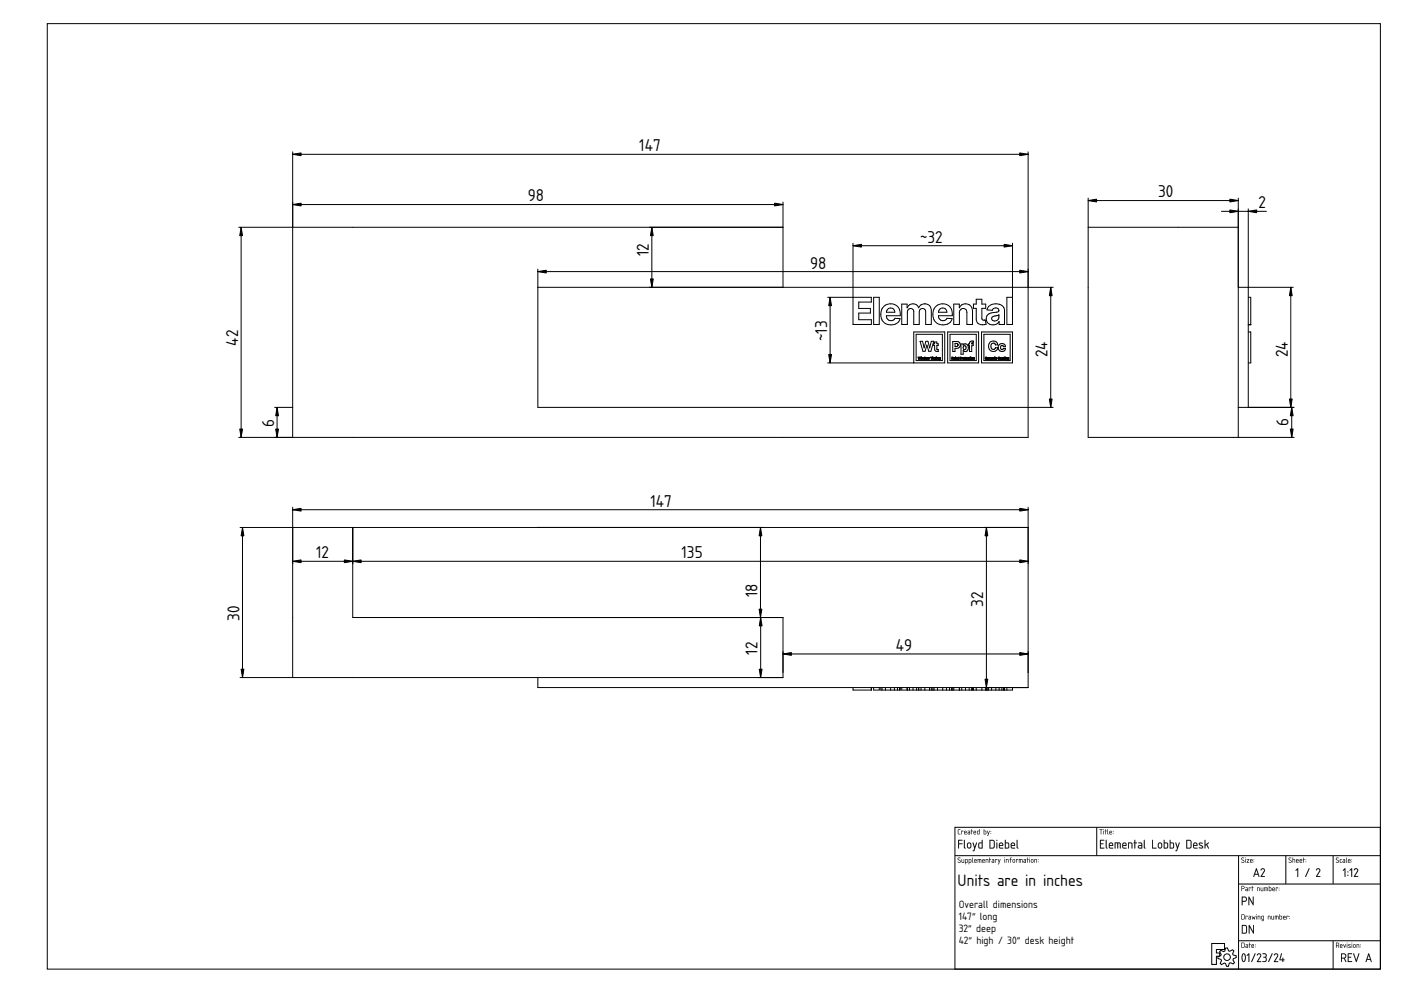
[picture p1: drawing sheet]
<svg xmlns="http://www.w3.org/2000/svg" width="594mm" height="420mm" viewBox="0 0 594 420" stroke-linecap="round" stroke-linejoin="round" font-family="sans-serif">
<defs><g id="words">
<g font-size="6.8">
<text x="270.5" y="64">147</text>
<text x="490" y="83.6">30</text>
<text x="223.3" y="85.2">98</text>
<text x="532.5" y="88.1">2</text>
<text x="389.3" y="102.7">~32</text>
<text x="274.5" y="108.3" transform="rotate(-90 274.5 108.3)">12</text>
<text x="342.8" y="113.6">98</text>
<text x="100.7" y="146.2" transform="rotate(-90 100.7 146.2)">42</text>
<text x="349.9" y="144.4" transform="rotate(-90 349.9 144.4)">~13</text>
<text x="443.3" y="151.1" transform="rotate(-90 443.3 151.1)">24</text>
<text x="544.9" y="151.1" transform="rotate(-90 544.9 151.1)">24</text>
<text x="115.9" y="180.8" transform="rotate(-90 115.9 180.8)">6</text>
<text x="545.3" y="180.4" transform="rotate(-90 545.3 180.4)">6</text>
<text x="275.2" y="214.4">147</text>
<text x="133.8" y="236.2">12</text>
<text x="288.4" y="236.2">135</text>
<text x="320.5" y="252.7" transform="rotate(-90 320.5 252.7)">18</text>
<text x="416.1" y="256.7" transform="rotate(-90 416.1 256.7)">32</text>
<text x="101.3" y="262.8" transform="rotate(-90 101.3 262.8)">30</text>
<text x="379" y="275.4">49</text>
<text x="320.6" y="277.1" transform="rotate(-90 320.6 277.1)">12</text>
</g>
<text font-size="6.6" x="405.2" y="374.8">Units are in inches</text>
<g font-size="4.2">
<text x="405.7" y="384.3">Overall dimensions</text>
<text x="405.7" y="389.4">147” long</text>
<text x="405.7" y="394.5">32” deep</text>
<text x="405.7" y="399.6">42” high / 30” desk height</text>
</g>
</g></defs>
<!-- layer: Layer 1 -->
<g fill="none" stroke="#000" stroke-width=".42">
<path d="M20 10h564.1v400.1h-564.1zM404.1 350.1h180v60h-180zM464.1 350v12.1M404.1 362.1h180M524.1 362.1v48M524.1 374.1h60M544.1 362.1v12M564.1 362.1v12M512.7 399.2h5.4v2.6h-3.4v1.4h1.4v1.4h-1.4v3.5h-2zM524.1 398.1h60M564.1 398.1v12M516.6 402.1l1.2 .5 .5-.2 .3-1.3h.8l.5 1.2 .5 .2 1.1-.7 .6 .6-.5 1.2 .2 .5 1.3 .3v.8l-1.2 .5-.2 .5 .7 1.1-.6 .6-1.2-.6-.5 .3-.3 1.3h-.8l-.5-1.2-.5-.2-1.1 .6-.6-.5 .6-1.2-.3-.5-1.3-.3v-.8l1.2-.5 .2-.5-.6-1.1z"/>
<circle cx="519.2" cy="405" r="1.4"/>
</g>
<g fill="#000">
<path d="M405.5 355.4l1.8 .1-1.5 .2v1.1l1.5 .2-1.5 .2-.2 1.8zM407.9 355.4l.3 .2v2.8l.3 .3a.37 .37 0 0 1-.4 .3 .37 .37 0 0 1-.2-.5zM409.7 356.9l-.2 1.2a.57 .57 0 0 0 .6 .6 .57 .57 0 0 0 .5-.6l-.1-1.1zM409.5 356.7a.92 .92 0 0 1 1.5 .6v.8a.91 .91 0 0 1-.9 .9 .91 .91 0 0 1-.9-.9zM411.6 356.5l.3 .1 .6 1.7 .5-1.7h.4l-1.3 3.6-.5-.2 .4-.2 .3-.9zM414.5 356.9l-.2 1.6 1.1 .2v-1.9zM414.1 356.7l1.3-.2v-1l.3-.1v3.6h-1.2l-.4-.3zM419 355.7v3l1.3-.1 .2-.5v-2l-.4-.4zM418.7 355.4h1.5l.7 .6v2.4l-.6 .6h-1.6zM421.7 356.5l.3 .2-.2 2.3zM421.6 355.6a.25 .25 0 0 1 .5 0 .25 .25 0 0 1-.5 0zM423.2 357l-.2 .6h1.2a.58 .58 0 0 0-.3-.7 .58 .58 0 0 0-.7 .1zM423 356.7a.92 .92 0 0 1 1.2 0 .92 .92 0 0 1 .1 1.2h-1.3v.3l.2 .4 1.3 .1v.3l-1.6-.2-.2-1.5zM425.5 356.8v1.9l1-.1 .2-1.5zM425.2 355.4l.3 .1v1h1l.5 .4v1.7l-.3 .4-1.5-.1zM428.1 357l-.1 .6h1.1a.58 .58 0 0 0-.2-.7 .58 .58 0 0 0-.8 .1zM428 356.7a.92 .92 0 0 1 1.2 0 .92 .92 0 0 1 .1 1.2h-1.3v.3l.2 .4 1.3 .1v.3l-1.6-.2-.2-1.5zM430.2 355.4l.3 .2v2.8l.4 .3a.37 .37 0 0 1-.5 .3 .37 .37 0 0 1-.2-.5z"/>
<path d="M405.5 355.4l1.8 .1-1.5 .2v1.1l1.5 .2-1.5 .2-.2 1.9zM405.5 355.4l.1 3.6 .2-1.8 1.5-.2-1.5-.1v-1.2l1.5-.2zM407.9 355.4l.4 .2v2.8l.3 .3a.39 .39 0 0 1-.5 .3 .39 .39 0 0 1-.3-.5zM407.9 355.4v3.1l.5 .5-.2-3.4zM409.7 356.9l-.2 1.2 .3 .5 .7-.2 .1-1a.55 .55 0 0 0-.3-.5 .55 .55 0 0 0-.6 .1zM409.7 356.9l.6-.1 .3 .4v1.1l-.3 .4-.8-.4zM409.5 356.6v.1a.92 .92 0 0 1 1-.2 .92 .92 0 0 1 .5 .8v.8a.94 .94 0 0 1-.6 .9 .94 .94 0 0 1-1-.2l-.3-1.5zM409.5 356.7l-.3 .6 .1 1.3 .5 .4 .7-.1 .4-.5v-1.3l-.6-.6zM411.6 356.5l.3 .1 .6 1.7 .5-1.7h.4l-1.3 3.6-.6-.2 .5-.2 .3-.9zM411.6 356.5l.7 2.4-.3 .9-.4 .2 .5 .1 1.3-3.5h-.4l-.5 1.8zM414.5 356.9l-.1 1.6 1 .2v-1.9zM414.5 356.8h.9v1.9l-1.1-.2zM414.1 356.7l1.3-.2v-1l.4-.1-.1 3.6-1.2 .1-.5-.4zM414.1 356.7v2l.4 .3h1.2v-3.6l-.3 .1v1zM419 355.7v3l1.2-.1 .3-.5v-2l-.4-.3zM419 355.7l1.5 .3 .1 2.1-.3 .5-1.3 .1zM418.7 355.4h1.6l.6 .6v2.4l-.6 .6h-1.6zM418.8 355.4l-.1 3.6h1.6l.5-.6v-2.4l-.6-.6zM421.7 356.5l.3 .2-.2 2.4zM421.7 356.5l.1 2.5 .2-2.3zM421.6 355.6a.26 .26 0 0 1 .5 0 .26 .26 0 0 1-.5 0zM421.7 355.4l.2 .4zM423.2 357l-.2 .6h1.1a.55 .55 0 0 0-.2-.7 .55 .55 0 0 0-.7 .2zM423.1 357l.8-.1 .3 .7h-1.2zM423 356.7a.93 .93 0 0 1 1.2 0 .93 .93 0 0 1 .1 1.2h-1.3l.1 .3 .3 .5h1.1v.3l-1.6-.2-.3-1.5zM423 356.7l-.3 .6 .2 1.5 1.5 .2v-.2l-1.2-.1-.2-.5v-.3h1.4l-.1-1.1-.7-.3zM425.5 356.8v1.9l1-.1 .1-1.5zM425.5 356.8l1.2 .2-.2 1.7h-1zM425.2 355.4l.4 .1-.1 1h1.1l.4 .4v1.7l-.3 .4-1.5-.1zM425.3 355.4l-.1 3.5h1.5l.3-.4v-1.6l-.5-.4h-1v-1zM428.1 357l-.1 .6h1.1a.55 .55 0 0 0-.2-.7 .55 .55 0 0 0-.7 .2zM428.1 357l.8-.1 .3 .7h-1.2zM428 356.7a.93 .93 0 0 1 1.2 0 .93 .93 0 0 1 .1 1.2h-1.3v.3l.4 .5h1.1v.3l-1.6-.2-.3-1.5zM428 356.7l-.3 .6 .2 1.5 1.5 .2v-.2l-1.2-.1-.2-.5v-.3h1.4l-.1-1.1-.7-.3zM430.2 355.4l.4 .2v2.8l.3 .3a.39 .39 0 0 1-.5 .3 .39 .39 0 0 1-.2-.5zM430.3 355.4l-.1 3.1 .5 .5-.2-3.4z"/>
<path d="M405.5 351l.8-.1-.8 .4v1.2l.9 .5h-.8l-.3-.3zM406.8 351.5l.8 .1-.1 .3-.6-.2-.1 1.3zM408.2 351.8v.4h.6l-.2-.5zM408.1 351.6a.55 .55 0 0 1 .8 0 .55 .55 0 0 1 0 .8l-.7 .2 .8 .4-.9-.1zM409.7 352.4v.4h.6v-.4zM409.5 351.5h.7l.3 .4v1.1l-.7 .1a.44 .44 0 0 1-.4-.5 .44 .44 0 0 1 .4-.4h.5v-.4zM411 350.9l.2 .6 .4 .1-.4 .1-.1 1.4-.3-1.5zM412.2 351.8l-.1 .4h.7l-.2-.5zM412.1 351.6a.55 .55 0 0 1 .7 0 .55 .55 0 0 1 .1 .8l-.8 .2 .9 .4-1-.1zM413.7 351.7l-.1 1 .7 .1v-1.1zM413.5 351.7l.8-.2 .2-.6v2.1l-1.1-.2zM416.4 351.7v1.1h.6l.1-.9zM416.3 350.9l.2 .6 .8 .3-.2 1.2-.9-.1zM417.7 351.5l.5 1.1 .6-1-.8 2.1-.3-.1 .4-.6zM419.2 352.5l.1 .3zM419.2 351.6l.1 .3z"/>
<path d="M405.4 351l1-.2-.8 .4-.1 1.3 .9 .5h-.8l-.3-.3zM405.5 351l-.2 1.7 1 .3-.8-.5v-1.3l.8-.3zM406.7 351.5l.9 .1-.1 .3-.6-.2-.1 1.4zM406.8 351.5v1.5l.1-1.3 .6 .2 .1-.3zM408.2 351.8v.4h.6l-.2-.4zM408.2 351.8l.5-.1 .1 .5h-.7zM408.1 351.6a.56 .56 0 0 1 .8 0 .56 .56 0 0 1 0 .8l-.7 .2 .8 .4-.9-.1zM408.1 351.6v1.3l.9 .1-.9-.4 .9-.3-.1-.6zM409.7 352.5v.3h.6v-.4zM409.6 352.4h.7v.4h-.6zM409.5 351.5l1 .3-.1 1.3-1-.3 .1-.5 .8-.1-.1-.4zM409.5 351.5l.7 .3 .1 .4-.8 .1v.6l1 .1-.1-1.2zM411 350.9l.2 .6 .5 .1-.5 .1-.1 1.4-.3-1.5zM411 350.9l-.2 .7 .3 1.4 .1-1.3 .4-.1-.4-.1zM412.2 351.8l-.1 .4h.7l-.2-.4zM412.2 351.8l.4-.1 .2 .5h-.7zM412.1 351.6a.56 .56 0 0 1 .8 0 .56 .56 0 0 1 0 .8l-.8 .2 .9 .4-1-.1zM412.1 351.6l-.1 1.3 1 .1-.9-.4 .9-.3-.1-.6zM413.7 351.8v.9l.6 .1v-1.1zM413.7 351.7h.6v1.1l-.7-.1zM413.5 351.6l.8-.1 .2-.6v2.1l-1-.1zM413.5 351.7v1.2l1 .1v-2.1l-.2 .6zM416.4 351.7v1.1h.7v-.9zM416.4 351.7l.7 .1-.1 1h-.6zM416.3 350.8l.2 .7 .8 .3-.2 1.2-.9-.1zM416.3 350.9v2l.8 .1 .2-1.2-.9-.3zM417.7 351.5l.5 1.1 .4-1h.2l-.8 2.1-.3-.1 .4-.6zM417.7 351.5l.4 1.5-.4 .6 .3 .1 .8-2.1-.6 1.1zM419.2 352.5l.1 .3zM419.2 352.5l.1 .3zM419.2 351.6l.2 .3zM419.2 351.7l.1 .2z"/>
<path d="M465.2 350.8l1.3 .1-.5 .1-.1 2.1-.1-2.1zM465.3 350.9l.5 .1 .1 2 .1-2 .5-.1zM466.9 351.5l.1 1.6zM466.9 351.5l.1 1.5zM466.9 351a.15 .15 0 0 1 .3 0 .15 .15 0 0 1-.3 0zM466.9 350.9l.2 .2zM467.7 350.9l.2 .6 .4 .1-.4 .1-.2 1.4-.3-1.5zM467.7 350.9l-.3 .7 .3 1.4 .1-1.3 .5-.1-.5-.1zM468.6 350.9l.3 2.2-.3-.4zM468.6 350.9v1.8l.3 .3zM469.7 351.8l-.1 .4h.7l-.2-.4zM469.6 351.8l.5-.1 .2 .5h-.7zM469.6 351.6a.56 .56 0 0 1 .7 0 .56 .56 0 0 1 .1 .8l-.8 .2 .9 .4-1-.1zM469.6 351.6l-.1 1.3 .9 .1-.8-.4 .8-.3-.1-.6zM470.9 352.5l.2 .3zM470.9 352.5l.1 .3zM470.9 351.6l.2 .3zM470.9 351.7l.2 .2z"/>
<path d="M465.2 350.9h1.3l-.5 .1-.1 2.1-.1-2.1zM466.9 351.5l.1 1.5zM466.9 351a.15 .15 0 0 1 .3 0 .15 .15 0 0 1-.3 0zM467.7 350.9l.2 .6 .4 .1-.4 .1-.2 1.4-.3-1.5zM468.6 350.9l.3 2.2-.3-.4zM469.7 351.8l-.1 .4h.7l-.2-.5zM469.6 351.6a.55 .55 0 0 1 .7 0 .55 .55 0 0 1 .1 .8l-.8 .2 .8 .4-.9-.1zM470.9 352.5l.2 .3zM470.9 351.6l.2 .3z"/>
<path d="M465.5 355.4h1.7l-.1 .3h-1.3v1.1l1.1 .2-1.1 .2v1.5h1.3l.1 .3h-1.7zM467.9 355.4l.3 .2v2.8l.4 .3a.37 .37 0 0 1-.5 .3 .37 .37 0 0 1-.2-.5zM469.7 357l-.2 .6h1.2a.58 .58 0 0 0-.3-.7 .58 .58 0 0 0-.7 .1zM469.5 356.7a.92 .92 0 0 1 1.2 0 .92 .92 0 0 1 .1 1.2h-1.3v.3l.2 .4 1.3 .1v.3l-1.6-.2-.2-1.5zM471.7 356.5l2.3 .1 .2 2.4-.3-.2-.1-1.9-.7-.1-.2 2.2-.2-2.2h-.7v2.1l-.3 .1zM475.3 357l-.1 .6h1.1a.58 .58 0 0 0-.2-.7 .58 .58 0 0 0-.8 .1zM475.2 356.7a.92 .92 0 0 1 1.2 0 .92 .92 0 0 1 .1 1.2h-1.3v.3l.2 .4 1.2 .1v.3l-1.5-.2-.2-1.5zM477.4 356.5h1.2l.5 .3v2.2l-.3-.2-.1-1.9-1-.1v2l-.3 .2zM480 355.4l.4 .2v.9l.7 .2-.7 .1-.2 2.3-.2-2.3-.4-.1 .4-.2zM481.9 358l.2 .7h.8v-.8zM481.7 356.5h1.1l.5 .5v1.9l-1.1 .2a.74 .74 0 0 1-.7-.8 .74 .74 0 0 1 .7-.7h.7v-.6l-1.2-.2zM484 355.4l.4 .2v2.8l.3 .3a.37 .37 0 0 1-.5 .3 .37 .37 0 0 1-.2-.5zM487.6 355.4l.3 .2v3.1h1.2l.2 .3h-1.7zM490.5 356.9l-.2 1.2a.57 .57 0 0 0 .6 .6 .57 .57 0 0 0 .5-.6l-.2-1.1zM490.3 356.7a.92 .92 0 0 1 1.4 .6v.8a.91 .91 0 0 1-.9 .9 .91 .91 0 0 1-.9-.9zM492.8 356.8v1.9l.9-.1 .2-1.5zM492.5 355.4l.3 .1v1h1l.4 .4v1.7l-.3 .4-1.5-.1zM495.3 356.8v1.9l.9-.1 .2-1.5zM495 355.4l.3 .1v1h1l.4 .4 .1 1.7-.4 .4-1.5-.1zM497.4 356.5l.3 .1 .5 1.7 .6-1.7h.4l-1.4 3.6-.5-.2 .4-.2 .3-.9zM502.3 355.7v3l1.2-.1 .3-.5v-2l-.4-.4zM502 355.4h1.5l.6 .6v2.4l-.6 .6h-1.5zM505.3 357l-.1 .6h1.1a.58 .58 0 0 0-.2-.7 .58 .58 0 0 0-.8 .1zM505.2 356.7a.92 .92 0 0 1 1.2 0 .92 .92 0 0 1 .1 1.2h-1.3v.3l.2 .4 1.2 .1v.3l-1.5-.2-.3-1.5zM507.4 356.7l.2-.2a.69 .69 0 0 1 .7-.1 .69 .69 0 0 1 .4 .6 .57 .57 0 0 0-.6-.2 .57 .57 0 0 0-.4 .5l1 .5a.83 .83 0 0 1-.2 1.3 .83 .83 0 0 1-1.2-.6l1.2 .2 .2-.3-1.3-.9zM509.7 355.4l.4 .2v1.8l1.4-.9-.7 .8 .7 1.7-1-1.5-.4 .4-.1 1.1h-.3z"/>
<path d="M465.5 355.4h1.7l-.1 .3h-1.3v1.1l1.1 .2-1.1 .2v1.5h1.3l.1 .3h-1.7zM465.5 355.4v3.6h1.6v-.3h-1.3v-1.5l1.1-.2-1.1-.1v-1.2h1.3l.1-.3zM467.9 355.4l.4 .2v2.8l.3 .3a.39 .39 0 0 1-.5 .3 .39 .39 0 0 1-.2-.5zM467.9 355.4v3.1l.5 .5-.2-3.4zM469.7 357l-.2 .6h1.1a.55 .55 0 0 0-.2-.7 .55 .55 0 0 0-.7 .2zM469.6 357l.8-.1 .3 .7h-1.2zM469.5 356.7a.93 .93 0 0 1 1.3 0 .93 .93 0 0 1 0 1.2h-1.3l.1 .3 .3 .5h1.1v.3l-1.6-.2-.3-1.5zM469.5 356.7l-.3 .6 .2 1.5 1.5 .2v-.2l-1.2-.1-.2-.5v-.3h1.4l-.1-1.1-.7-.3zM471.7 356.5l2.3 .1 .2 2.4-.4-.2-.1-1.9-.6-.1-.2 2.3-.2-2.3h-.7v2.1l-.3 .1zM471.7 356.5v2.5l.3-.1v-2.1h.8l.1 2.2 .2-2.2 .7 .1 .1 1.9 .3 .2v-1.8l-.2-.5zM475.3 357l-.1 .6h1.1a.55 .55 0 0 0-.2-.7 .55 .55 0 0 0-.7 .2zM475.3 357l.8-.1 .3 .7h-1.2zM475.2 356.7a.93 .93 0 0 1 1.2 0 .93 .93 0 0 1 .1 1.2h-1.3v.3l.4 .5h1.1v.3l-1.6-.2-.3-1.5zM475.2 356.7l-.3 .6 .2 1.5 1.5 .2v-.2l-1.2-.1-.2-.5v-.3h1.4l-.1-1.1-.7-.3zM477.4 356.5h1.3l.4 .3v2.2l-.3-.2-.1-1.9-1-.1v2l-.3 .2zM477.4 356.5v2.5l.3-.2v-2l1 .1 .1 1.9 .3 .2v-2.2l-.5-.3zM480 355.4l.4 .2v.9l.7 .2-.7 .1-.2 2.3-.2-2.3-.4-.1 .4-.2zM480.1 355.4l-.1 1.1-.3 .2 .3 .1 .2 2.2 .1-2.2 .8-.1-.8-.2v-.9zM481.9 358.1v.5l1 .1v-.8zM481.9 358l1.1-.1v.8l-1.1-.1zM481.7 356.5l1.4 .2 .2 2.1-.2 .3-1.4-.3a.76 .76 0 0 1-.2-.8 .76 .76 0 0 1 .7-.5l.7 .1v-.6l-1.2-.2zM481.7 356.5v.3l1.2 .2 .1 .6h-.8a.72 .72 0 0 0-.7 .7 .72 .72 0 0 0 .7 .7h1.1v-2l-.5-.5zM484 355.4l.4 .2v2.8l.3 .3a.39 .39 0 0 1-.5 .3 .39 .39 0 0 1-.2-.5zM484.1 355.4l-.1 3.1 .5 .5-.2-3.4zM487.5 355.4l.4 .2v3.1h1.2l.2 .3h-1.8zM487.6 355.4v3.6h1.7l-.2-.3h-1.3v-3.1zM490.5 356.9l-.2 1.2 .2 .5 .8-.2 .1-1a.55 .55 0 0 0-.3-.5 .55 .55 0 0 0-.6 .1zM490.4 356.9l.6-.1 .4 .4v1.1l-.4 .4-.7-.4zM490.2 356.6l.1 .1a.92 .92 0 0 1 .9-.2 .92 .92 0 0 1 .6 .8v.8a.94 .94 0 0 1-.6 .9 .94 .94 0 0 1-1-.2l-.3-1.5zM490.3 356.7l-.3 .4v1.3l.4 .5h.9l.4-.5v-1.3l-.6-.6zM492.8 356.8v1.9l.9-.1 .2-1.5zM492.7 356.8l1.2 .2-.2 1.7h-1zM492.5 355.4l.3 .1v1h1l.4 .4 .1 1.7-.4 .4-1.5-.1zM492.5 355.4v3.5h1.4l.3-.4v-1.6l-.4-.4h-1v-1zM495.3 356.8v1.9l.9-.1 .2-1.5zM495.3 356.8l1.1 .2-.2 1.7h-.9zM495 355.4l.3 .1v1h1l.4 .4 .1 1.7-.4 .4-1.5-.1zM495 355.4v3.5h1.4l.3-.4v-1.6l-.4-.4h-1v-1zM497.4 356.5l.3 .1 .5 1.7 .6-1.7h.4l-1.4 3.6-.5-.2 .4-.2 .3-.9zM497.4 356.5l.7 2.4-.3 .9-.4 .2 .4 .1 1.3-3.5h-.3l-.6 1.8zM502.3 355.7v3l1.2-.1 .3-.5-.1-2-.3-.3zM502.3 355.7l1.5 .3v2.1l-.3 .5-1.2 .1zM502 355.4h1.5l.7 .6v2.4l-.7 .6h-1.5zM502 355.4v3.6h1.5l.6-.6v-2.4l-.6-.6zM505.3 357l-.1 .6h1.1a.55 .55 0 0 0-.3-.7 .55 .55 0 0 0-.6 .2zM505.3 357l.8-.1 .3 .7h-1.2zM505.1 356.7h.1a.93 .93 0 0 1 1.2 0 .93 .93 0 0 1 .1 1.2h-1.3v.3l.4 .5h1.1v.3l-1.7-.2-.2-1.5zM505.2 356.7l-.3 .6 .2 1.5 1.5 .2v-.2l-1.2-.1-.2-.5v-.3h1.4l-.1-1.1-.7-.3zM507.4 356.6l.1-.1a.87 .87 0 0 1 1.4 .5h-.2a.55 .55 0 0 0-.6-.2 .55 .55 0 0 0-.4 .5l1 .5a.68 .68 0 0 1 .4 .9 .68 .68 0 0 1-.9 .4l-1-.4 1.3-.1 .2-.2-1.3-.8zM507.4 356.7v.8l1.4 .9-.3 .3-1.1-.2-.1 .3 1.5 .1 .2-.8-1.4-1 .1-.3 1 .2 .2-.3zM509.7 355.4l.4 .2v1.8l1.4-.9-.7 .8 .7 1.7h-.3l-.7-1.5-.4 .4-.1 1.1h-.3zM509.8 355.4v3.6l.2-.1v-1.1l.5-.3 1 1.5-.8-1.7 .8-.8-1.5 1v-1.9z"/>
<path d="M405.4 363l.7-.1 .2 .3a.44 .44 0 0 0-.6-.2 .44 .44 0 0 0-.2 .6l1 .7-.3 .7-1-.2h.9l.2-.3-1.1-.9zM405.4 363l-.1 .6 .8 .6a.44 .44 0 0 1 0 .7 .44 .44 0 0 1-.7-.2l-.1 .1a.64 .64 0 0 0 1 .2 .64 .64 0 0 0-.1-1l-.8-.7 1-.3zM406.9 363.5l.2 1.2 .6 .1 .3-1.3v1.5l-1-.1zM406.9 363.5l.1 1.4 .9 .1v-1.5l-.1 1.4h-.5zM408.6 363.7v1.1h.5l.1-1zM408.6 363.7l.7 .2-.1 .9-.6 .1zM408.4 363.5h.8l.3 .5-.1 .9-.8 .2-.1 .6zM408.4 363.5l.1 2.2 .1-.7 .8-.1 .1-.9-.3-.4zM410.1 363.7v1.1h.6v-1zM410.1 363.7l.7 .2-.1 .9-.6 .1zM409.9 363.5h.9l.2 .5-.1 .9-.8 .2-.1 .6zM409.9 363.5l.1 2.2 .1-.7 .8-.1 .1-.9-.3-.4zM411.4 362.9l.3 2.2-.3-.4zM411.5 362.9l-.1 1.8 .3 .3zM412.5 363.8l-.1 .4h.7l-.2-.4zM412.5 363.8l.4-.1 .2 .5h-.7zM412.4 363.6a.56 .56 0 0 1 .7 0 .56 .56 0 0 1 .1 .8l-.8 .2 .9 .4-1-.1zM412.4 363.6l-.1 1.3 1 .1-.9-.4 .9-.3-.1-.6zM413.7 363.5l1.4 .1 .1 1.4-.3-1.2-.3-.1-.1 1.4-.2-1.4h-.4l-.2 1.3zM413.7 363.5v1.5l.2-1.3h.5l.1 1.3v-1.3l.5 .1 .2 1.2-.1-1.4zM415.9 363.8l-.1 .4h.7l-.2-.4zM415.9 363.8l.4-.1 .2 .5h-.7zM415.8 363.6a.56 .56 0 0 1 .8 0 .56 .56 0 0 1 0 .8l-.8 .2 .9 .4-1-.1zM415.8 363.6l-.1 1.3 1 .1-.9-.4 .9-.3-.1-.6zM417.1 363.5l1 .1 .1 1.4-.3-1.2-.6-.1-.2 1.3zM417.1 363.5v1.5l.2-1.3 .6 .1 .3 1.2-.1-1.4zM418.7 362.9l.2 .6 .5 .1-.5 .1-.1 1.4-.3-1.5zM418.7 362.9l-.2 .7 .3 1.4 .1-1.3 .4-.1-.4-.1zM419.9 364.5v.3h.6v-.4zM419.8 364.4h.7v.4h-.6zM419.7 363.5l1 .3-.1 1.3-1-.3 .1-.5 .8-.1-.1-.4zM419.7 363.5l.7 .3 .1 .4-.8 .1v.6l.9 .1v-1.2zM421.1 363.5l.9 .1-.1 .4-.6-.3-.1 1.4zM421.1 363.5l.1 1.5 .1-1.3 .6 .2v-.3zM422.3 363.5l.5 1.1 .3-1h.3l-.9 2.1-.3-.1 .5-.6zM422.3 363.5l.4 1.5-.4 .6 .2 .1 .8-2.1-.5 1.1zM425 363.5l.1 1.6zM425 363.5l.1 1.5zM425 363a.15 .15 0 0 1 .3 0 .15 .15 0 0 1-.3 0zM425 362.9l.1 .3zM425.7 363.5l.9 .1 .1 1.4-.2-1.2-.7-.1-.1 1.3zM425.7 363.5v1.5l.1-1.3h.5l.3 1.3 .1-1.2zM427.5 363l.5-.2-.4 .7 .4 .1-.4 .1-.1 1.4-.4-1.5zM427.5 363l-.3 .6 .3 1.4 .1-1.3 .4-.1-.4-.1 .4-.6zM428.8 363.8l-.1 .8 .4 .2 .2-.9zM428.8 363.8l.5 .1-.2 .9-.4-.1zM428.6 363.6l.5-.1 .4 .3v.9l-.3 .3-.8-.4zM428.3 364.2a.7 .7 0 0 0 1.4 0 .7 .7 0 0 0-1.4 0zM429.9 363.5l.9 .1-.1 .4-.6-.3-.1 1.4zM430 363.5v1.5l.1-1.3 .6 .2 .1-.3zM431.2 363.5l1.3 .1 .2 1.4-.3-1.2-.4-.1-.1 1.4-.1-1.4h-.5l-.2 1.3zM431.2 363.5v1.5l.1-1.3h.5l.1 1.3 .1-1.3 .4 .1 .2 1.2-.1-1.4zM433.3 364.5v.3h.6v-.4zM433.3 364.4h.6v.4h-.6zM433.1 363.5l1 .3v1.3l-1.1-.3 .1-.5 .8-.1-.1-.4zM433.2 363.5l.6 .3 .1 .4-.8 .1v.6l1 .1v-1.2zM434.6 362.9l.2 .6 .5 .1-.5 .1-.1 1.4-.3-1.5zM434.7 362.9l-.3 .7 .3 1.4 .1-1.3 .5-.1-.5-.1zM435.6 363.5l.1 1.6zM435.6 363.5l.1 1.5zM435.6 363a.15 .15 0 0 1 .3 0 .15 .15 0 0 1-.3 0zM435.6 362.9l.1 .3zM436.5 363.8v.8l.3 .2 .2-.9zM436.5 363.8l.6 .1-.2 .9-.5-.1zM436.4 363.6l.5-.1 .4 .3v.9l-.3 .3-.8-.4zM436.1 364.2a.68 .68 0 0 0 1.3 0 .68 .68 0 0 0-1.3 0zM437.7 363.5l1 .1 .1 1.4-.3-1.2-.6-.1-.2 1.3zM437.7 363.5v1.5l.2-1.3h.5l.3 1.3v-1.2zM439.2 364.5l.2 .3zM439.2 364.5l.2 .3zM439.2 363.6l.2 .3zM439.2 363.7l.1 .2z"/>
<path d="M405.4 363l.5-.1 .4 .2a.45 .45 0 0 0-.6-.1 .45 .45 0 0 0-.2 .6l.7 .4a.59 .59 0 0 1 0 1 .59 .59 0 0 1-.9-.4l.1 .1a.43 .43 0 0 0 .7 .1 .43 .43 0 0 0 0-.6l-.9-.6zM406.9 363.5l.4 1.3h.5l.1-1.3v1.5l-.9-.1zM408.6 363.7v1.1h.6l.1-.9zM408.4 363.5h.8l.3 .5-.1 .9-.8 .2-.1 .6zM410.1 363.7v1.1h.6l.1-.9zM409.9 363.5h.9l.2 .5-.1 .9-.8 .2-.1 .6zM411.5 362.9l.2 2.2-.3-.4zM412.5 363.8l-.1 .4h.7l-.2-.5zM412.4 363.6a.55 .55 0 0 1 .7 0 .55 .55 0 0 1 .1 .8l-.8 .2 .9 .4-1-.1zM413.7 363.5l1.4 .1 .1 1.4-.2-1.2-.4-.1-.1 1.3-.2-1.3h-.4l-.2 1.3zM415.9 363.8l-.1 .4h.7l-.2-.5zM415.8 363.6a.55 .55 0 0 1 .7 0 .55 .55 0 0 1 .1 .8l-.8 .2 .9 .4-1-.1zM417.1 363.5l1 .1 .1 1.4-.3-1.2-.6-.1-.2 1.3zM418.7 362.9l.2 .6 .5 .1-.5 .1-.1 1.4-.3-1.5zM419.9 364.4v.4h.6v-.4zM419.7 363.5h.7l.3 .4-.1 1.1-.6 .1a.44 .44 0 0 1-.4-.5 .44 .44 0 0 1 .4-.4h.5l-.1-.4zM421.1 363.5l.8 .1v.3l-.6-.2-.1 1.3zM422.3 363.5l.5 1.1 .5-1-.8 2.1-.3-.1 .5-.6zM425 363.5l.1 1.5zM425 363a.15 .15 0 0 1 .3 0 .15 .15 0 0 1-.3 0zM425.7 363.5l.9 .1 .1 1.4-.2-1.2-.7-.1-.1 1.3zM427.5 363l.5-.1-.4 .6 .4 .1-.4 .1-.1 1.3-.4-1.4zM428.8 363.8l-.2 .7a.34 .34 0 0 0 .4 .3 .34 .34 0 0 0 .3-.3l-.1-.7zM428.2 364.2a.75 .75 0 0 1 1.5 0 .75 .75 0 0 1-1.5 0zM429.9 363.5l.9 .1-.1 .3-.6-.2-.1 1.3zM431.2 363.5l1.3 .1 .2 1.4-.3-1.2-.4-.1-.1 1.3-.1-1.3h-.5l-.1 1.3zM433.3 364.4l.1 .4h.5v-.4zM433.2 363.5h.7l.2 .4v1.1l-.7 .1a.44 .44 0 0 1-.4-.5 .44 .44 0 0 1 .4-.4h.5v-.4zM434.6 362.9l.2 .6 .5 .1-.5 .1-.1 1.4-.3-1.5zM435.6 363.5l.1 1.5zM435.6 363a.14 .14 0 0 1 .2 0 .14 .14 0 0 1-.2 0zM436.5 363.8l-.1 .7a.34 .34 0 0 0 .4 .3 .34 .34 0 0 0 .3-.3l-.1-.7zM436 364.2a.72 .72 0 0 1 1.4 0 .72 .72 0 0 1-1.4 0zM437.7 363.5l1 .1 .1 1.4-.3-1.2-.6-.1-.2 1.3zM439.2 364.5l.2 .3zM439.2 363.6l.2 .3z"/>
<path d="M525.4 363l.8-.1 .1 .3a.44 .44 0 0 0-.6-.2 .44 .44 0 0 0-.2 .6l1 .7-.2 .7-1.1-.2h1l.1-.3-1.1-.9zM525.4 363l-.1 .6 .8 .6a.44 .44 0 0 1 0 .7 .44 .44 0 0 1-.7-.2l-.1 .1a.64 .64 0 0 0 1 .2 .64 .64 0 0 0-.1-1l-.8-.7 1-.3zM526.9 363.5l.1 1.6zM527 363.5v1.5zM526.9 363a.15 .15 0 0 1 .3 0 .15 .15 0 0 1-.3 0zM527 362.9v.3zM527.5 363.5h1.1l-.8 1.3 .8 .2h-1.1l.8-1.3zM527.5 363.5l.8 .2-.8 1.3h1l-.7-.2 .7-1.3zM529.2 363.8l-.1 .4h.7l-.2-.4zM529.2 363.8l.4-.1 .2 .5h-.7zM529.1 363.6a.56 .56 0 0 1 .8 0 .56 .56 0 0 1 0 .8l-.7 .2 .8 .4-1-.1zM529.1 363.6v1.3l.9 .1-.9-.4 .9-.3-.1-.6zM530.5 364.5l.2 .3zM530.5 364.5l.1 .3zM530.5 363.6l.2 .3zM530.5 363.7l.1 .2z"/>
<path d="M525.4 363l.6-.1 .3 .2a.45 .45 0 0 0-.6-.1 .45 .45 0 0 0-.2 .6l.7 .4a.59 .59 0 0 1 .1 1 .59 .59 0 0 1-1-.4l.1 .1a.43 .43 0 0 0 .7 .1 .43 .43 0 0 0 0-.6l-.8-.6zM526.9 363.5l.1 1.5zM526.9 363a.15 .15 0 0 1 .3 0 .15 .15 0 0 1-.3 0zM527.5 363.5h1.1l-.8 1.3 .8 .2h-1.1l.8-1.3zM529.2 363.8v.4h.6l-.2-.5zM529.1 363.6a.55 .55 0 0 1 .8 0 .55 .55 0 0 1 0 .8l-.8 .2 .9 .4-.9-.1zM530.5 364.5l.1 .3zM530.5 363.6l.1 .3z"/>
<path d="M525.5 375.1v.8h.5a.45 .45 0 0 0 .4-.4 .45 .45 0 0 0-.5-.4zM525.3 374.9h.9l.4 .6-.2 .5-.9 .2-.1 .8zM527.2 376.5l.1 .3h.5v-.4zM527.1 375.5h.7l.2 .4v1.1l-.7 .1a.44 .44 0 0 1-.4-.5 .44 .44 0 0 1 .4-.4h.5v-.4zM528.4 375.5l.9 .1-.1 .3-.6-.2-.1 1.3zM529.8 374.9l.1 .6 .5 .1-.5 .1-.1 1.4-.3-1.5zM532 375.5l1 .1v1.4l-.2-1.2-.6-.1-.2 1.3zM533.5 375.5l.4 1.3h.4l.2-1.3v1.5l-.9-.1zM535 375.5l1.3 .1 .1 1.4-.2-1.2-.4-.1-.1 1.3-.1-1.3h-.5l-.1 1.3zM537.1 375.7v1.1h.6l.1-.9zM536.9 374.9l.2 .6 .9 .3-.3 1.2-.8-.1zM538.7 375.8l-.1 .4h.7l-.2-.5zM538.6 375.6a.55 .55 0 0 1 .7 0 .55 .55 0 0 1 .1 .8l-.8 .2 .8 .4-.9-.1zM539.9 375.5l.8 .1-.1 .3-.5-.2-.1 1.3zM541.1 376.5l.2 .3zM541.1 375.6l.2 .3z"/>
<path d="M525.5 375.1v.8l.8-.1v-.6zM525.5 375h.4a.46 .46 0 0 1 .5 .5 .46 .46 0 0 1-.4 .5h-.5zM525.3 374.9h.9l.4 .6-.2 .6-.9 .1-.1 .9zM525.3 374.9v2.1l.2-.9 1-.2a.66 .66 0 0 0-.5-1zM527.2 376.5l.1 .3h.5v-.4zM527.2 376.4h.6v.4h-.6zM527 375.5l1 .3-.1 1.3-1-.3 .1-.5 .8-.1-.1-.4zM527.1 375.5l.6 .3 .1 .4-.8 .1v.6l1 .1v-1.2zM528.4 375.5l.9 .1-.1 .4-.6-.3-.1 1.4zM528.4 375.5l.1 1.5 .1-1.3 .6 .2 .1-.3zM529.8 374.9l.1 .6 .5 .1-.5 .1-.1 1.4-.3-1.5zM529.8 374.9l-.3 .7 .3 1.4 .1-1.3 .5-.1-.5-.1zM532 375.5l1 .1v1.4l-.2-1.2-.6-.1-.2 1.3zM532 375.5v1.5l.2-1.3 .6 .1 .2 1.2-.1-1.4zM533.5 375.5l.2 1.2 .6 .1 .2-1.3v1.5l-1-.1zM533.5 375.5l.1 1.4 .9 .1v-1.5l-.2 1.4h-.4zM535 375.5l1.3 .1 .2 1.4-.3-1.2-.4-.1-.1 1.4-.1-1.4h-.5l-.2 1.3zM535 375.5v1.5l.1-1.3h.5l.1 1.3 .1-1.3 .4 .1 .2 1.2-.1-1.4zM537.1 375.7v1.1h.6v-1zM537.1 375.7l.7 .2-.1 .9-.6 .1zM536.9 374.9l.2 .6 .9 .3-.3 1.2-.8-.1zM536.9 374.9v2l.8 .1 .2-1.2-.8-.3zM538.7 375.8l-.1 .4h.7l-.2-.4zM538.6 375.8l.5-.1 .2 .5h-.7zM538.5 375.6a.56 .56 0 0 1 .8 0 .56 .56 0 0 1 .1 .8l-.8 .2 .8 .4-.9-.1zM538.6 375.6l-.1 1.3 .9 .1-.8-.4 .8-.3-.1-.6zM539.9 375.5l.8 .1-.1 .4-.5-.3-.1 1.4zM539.9 375.5l.1 1.5 .1-1.3 .5 .2 .1-.3zM541.1 376.5l.2 .3zM541.1 376.5l.2 .3zM541.1 375.6l.2 .3zM541.1 375.7l.2 .2z"/>
<path d="M525.8 379.7v1.5h.8a.75 .75 0 0 0 .7-.8 .75 .75 0 0 0-.8-.7zM525.5 379.4h1.1a1.1 1.1 0 0 1 1 1.1 1.1 1.1 0 0 1-1 1.1h-.8v1.2l-.3 .2zM528.3 379.4l.3 .1 1.5 2.7v-2.7l.3-.1v3.6l-.3-.1-1.5-2.7v2.6l-.3 .2z"/>
<path d="M525.8 379.7v1.5l1.3-.2v-1.1zM525.8 379.7h.7a.77 .77 0 0 1 .8 .7 .77 .77 0 0 1-.7 .8h-.8zM525.5 379.4h1.4l.5 .3a1.11 1.11 0 0 1 .2 1.2 1.11 1.11 0 0 1-1 .7h-.8v1.2l-.3 .2zM525.5 379.4v3.6l.3-.2v-1.3h1l.6-.4a1.07 1.07 0 0 0-.8-1.7zM528.3 379.4l.3 .1 1.5 2.7v-2.7l.3-.1v3.6l-.3-.1-1.5-2.7v2.6l-.3 .2zM528.3 379.4v3.6l.3-.2v-2.7l1.8 2.9v-3.6l-.3 .1v2.8l-1.5-2.8z"/>
<path d="M531.5 367.4l.3 .1 1.1 3.3-.2 .3-.4-1h-1.4l-.3 .9-.3-.1zM531.5 367.4l-1.2 3.5h.4l.2-.8h1.4l.4 1zM531.6 368.1l-.5 1.7h1.1zM531.6 368l.6 1.8h-1.2zM533.6 367.6l1-.2 .6 .5v.7l-1.3 2.1 1.4 .2-1.9 .1 1.3-2.4a.62 .62 0 0 0-.3-.9 .62 .62 0 0 0-.8 .6l-.2-.2zM533.7 367.7l-.2 .5 .8-.5 .6 .6-1.4 2.7h1.7l-.2-.3h-1.2l1.3-1.9a.9 .9 0 0 0-.2-1.2 .9 .9 0 0 0-1.2 .1z"/>
<path d="M531.5 367.4l.3 .1 1.1 3.3-.2 .3-.4-1h-1.4l-.3 .9-.3-.1zM531.6 368.1l-.5 1.7h1.1zM533.7 367.6a.92 .92 0 0 1 1.2 0 .92 .92 0 0 1 .2 1.2l-1.2 1.9h1.1l.2 .3h-1.8l1.3-2.3a.63 .63 0 0 0-.3-1 .63 .63 0 0 0-.8 .6z"/>
<path d="M545.4 363l.8-.1 .1 .3a.44 .44 0 0 0-.6-.2 .44 .44 0 0 0-.2 .6l1 .7-.2 .7-1.1-.2h1l.1-.3-1.1-.9zM545.4 363l-.1 .6 .8 .6a.44 .44 0 0 1 0 .7 .44 .44 0 0 1-.7-.2l-.1 .1a.64 .64 0 0 0 1 .2 .64 .64 0 0 0-.1-1l-.8-.7 1-.3zM546.9 362.9l.2 .6 .9 .3v1.2l-.3-1.2-.6-.1-.2 1.3zM547 362.9v2.1l.1-1.3h.4l.5 1.3v-1.2l-.9-.3zM548.7 363.8l-.1 .4h.7l-.2-.4zM548.7 363.8l.4-.1 .2 .5h-.7zM548.6 363.6a.56 .56 0 0 1 .7 0 .56 .56 0 0 1 .1 .8l-.8 .2 .9 .4-1-.1zM548.6 363.6l-.1 1.3 1 .1-.9-.4 .9-.3-.1-.6zM550.2 363.8l-.1 .4h.7l-.2-.4zM550.2 363.8l.4-.1 .2 .5h-.7zM550.1 363.6a.56 .56 0 0 1 .7 0 .56 .56 0 0 1 .1 .8l-.8 .2 .9 .4-1-.1zM550.1 363.6l-.1 1.3 .9 .1-.8-.4 .9-.3-.2-.6zM551.5 362.9l.2 .6 .5 .1-.5 .1-.1 1.4-.3-1.5zM551.5 362.9l-.2 .7 .3 1.4 .1-1.3 .4-.1-.4-.1zM552.5 364.5l.1 .3zM552.5 364.5l.1 .3zM552.5 363.6l.1 .3zM552.5 363.7l.1 .2z"/>
<path d="M545.4 363l.6-.1 .3 .2a.45 .45 0 0 0-.6-.1 .45 .45 0 0 0-.2 .6l.7 .4a.59 .59 0 0 1 .1 1 .59 .59 0 0 1-1-.4l.1 .1a.43 .43 0 0 0 .7 .1 .43 .43 0 0 0 0-.6l-.8-.6zM546.9 362.9l.2 .6 .9 .3v1.2l-.5-1.3h-.4l-.2 1.3zM548.7 363.8l-.1 .4h.7l-.2-.5zM548.6 363.6a.55 .55 0 0 1 .7 0 .55 .55 0 0 1 .1 .8l-.8 .2 .9 .4-1-.1zM550.2 363.8l-.1 .4h.7l-.2-.5zM550.1 363.6a.55 .55 0 0 1 .7 0 .55 .55 0 0 1 .1 .8l-.8 .2 .9 .4-1-.1zM551.5 362.9l.2 .6 .4 .1-.4 .1-.1 1.4-.3-1.5zM552.5 364.5l.1 .3zM552.5 363.6l.1 .3z"/>
<path d="M548.9 367.4l.4 .2-.2 3.5-.1-3.1-.5 .4-.3-.1zM548.9 367.4l-.7 .9 .8-.4 .1 3.1 .2-3.4zM553.8 367.4l.3 .3-1.4 3.2-.4 .1zM553.8 367.4l-1.5 3.6 1.8-3.3zM557.1 367.6l.9-.2 .6 .5v.7l-1.3 2.1 1.4 .2-1.8 .1 1.3-2.4a.62 .62 0 0 0-.4-.9 .62 .62 0 0 0-.8 .6l-.2-.2zM557.1 367.7l-.2 .5 .8-.5 .6 .6-1.4 2.7h1.7l-.1-.3h-1.2l1.2-1.9a.9 .9 0 0 0-.2-1.2 .9 .9 0 0 0-1.2 .1z"/>
<path d="M548.9 367.4l.4 .2-.2 3.4-.2-3-.4 .4-.3-.1zM553.8 367.4l.3 .3-1.5 3.2-.3 .1zM557.1 367.6a.92 .92 0 0 1 1.2 0 .92 .92 0 0 1 .2 1.2l-1.2 1.9h1.2l.1 .3h-1.7l1.3-2.3a.63 .63 0 0 0-.3-1 .63 .63 0 0 0-.9 .6z"/>
<path d="M565.4 363l.8-.1 .1 .3a.44 .44 0 0 0-.6-.2 .44 .44 0 0 0-.2 .6l1 .7-.2 .7-1.1-.2h1l.1-.3-1.1-.9zM565.4 363l-.1 .6 .8 .6a.44 .44 0 0 1 0 .7 .44 .44 0 0 1-.7-.2l-.1 .1a.64 .64 0 0 0 1 .2 .64 .64 0 0 0-.1-1l-.8-.7 1-.3zM567 363.6l.7-.1-.6 .5 .1 .8 .5 .2-.8-.2zM567 363.6l-.1 1.2 .8 .2-.6-.3v-.7l.6-.5zM568.3 364.5v.3h.6v-.4zM568.3 364.4h.7v.4h-.7zM568.2 363.5l1 .3-.1 1.3-1-.3 .1-.5 .7-.1v-.4zM568.2 363.5l.7 .3 .1 .4-.8 .1v.6l.9 .1-.1-1.4zM569.6 362.9l.3 2.2-.3-.4zM569.6 362.9v1.8l.3 .3zM570.6 363.8v.4h.6l-.1-.4zM570.6 363.8l.5-.1 .2 .5h-.7zM570.5 363.6a.56 .56 0 0 1 .8 0 .56 .56 0 0 1 .1 .8l-.8 .2 .8 .4-.9-.1zM570.6 363.6l-.1 1.3 .9 .1-.8-.4 .8-.3-.1-.6zM571.9 364.5l.2 .3zM571.9 364.5l.2 .3zM571.9 363.6l.2 .3zM571.9 363.7l.1 .2z"/>
<path d="M565.4 363l.6-.1 .3 .2a.45 .45 0 0 0-.6-.1 .45 .45 0 0 0-.2 .6l.7 .4a.59 .59 0 0 1 .1 1 .59 .59 0 0 1-1-.4l.1 .1a.43 .43 0 0 0 .7 .1 .43 .43 0 0 0 0-.6l-.8-.6zM567 363.6l.7-.1-.6 .5v.7l.6 .3-.8-.2zM568.3 364.4l.1 .4h.5v-.4zM568.2 363.5h.7l.3 .4-.1 1.1-.6 .1a.44 .44 0 0 1-.4-.5 .44 .44 0 0 1 .4-.4h.4v-.4zM569.6 362.9l.3 2.2-.3-.4zM570.6 363.8v.4h.6l-.1-.5zM570.5 363.6a.55 .55 0 0 1 .8 0 .55 .55 0 0 1 .1 .8l-.8 .2 .8 .4-.9-.1zM571.9 364.5l.2 .3zM571.9 363.6l.2 .3z"/>
<path d="M568.9 367.4l.4 .2-.2 3.5-.1-3.1-.5 .4-.3-.1zM568.9 367.4l-.7 .9 .8-.4 .1 3.1 .2-3.4zM570.2 370.2h.3v.4zM570.2 370.2l.1 .4 .2-.4zM570.1 368.9a.25 .25 0 0 1 .5 0 .25 .25 0 0 1-.5 0zM570.2 368.7l.3 .4zM571.7 367.4l.4 .2-.2 3.5-.1-3.1-.5 .4-.3-.1zM571.8 367.4l-.8 .9 .8-.4 .1 3.1 .2-3.4zM573.1 367.6l1-.2 .5 .5v.7l-1.2 2.1 1.3 .2-1.8 .1 1.3-2.4a.62 .62 0 0 0-.4-.9 .62 .62 0 0 0-.8 .6l-.2-.2zM573.1 367.7l-.2 .5 .9-.5 .6 .6-1.5 2.7h1.7l-.1-.3h-1.2l1.2-1.9a.9 .9 0 0 0-.2-1.2 .9 .9 0 0 0-1.2 .1z"/>
<path d="M568.9 367.4l.4 .2-.2 3.4-.2-3-.4 .4-.3-.1zM570.2 370.2h.3v.4h-.3zM570.2 368.7h.3v.4h-.3zM571.8 367.4l.3 .2-.2 3.4-.1-3-.5 .4-.3-.1zM573.1 367.6a.92 .92 0 0 1 1.3 0 .92 .92 0 0 1 .1 1.2l-1.1 1.9h1.1l.1 .3h-1.7l1.3-2.3a.63 .63 0 0 0-.3-1 .63 .63 0 0 0-.9 .6z"/>
<path d="M525.5 387.1v1.7h.7l.2-1.5zM525.3 386.9h1l.3 .3v1.3l-.3 .5h-1zM527.1 387.5l.8 .1-.1 .3-.6-.2-.1 1.4zM528.5 388.5l.1 .3h.5v-.4zM528.4 387.5h.7l.2 .4v1.1l-.7 .1a.44 .44 0 0 1-.4-.5 .44 .44 0 0 1 .4-.4h.5v-.4zM529.7 387.5l.4 1.1 .3-.6 .3 .6 .5-1.1-.4 1.5-.4-.6-.4 .6zM531.6 387.5l.1 1.5zM531.6 387a.14 .14 0 0 1 .2 0 .14 .14 0 0 1-.2 0zM532.2 387.5l1 .1 .1 1.4-.3-1.2-.6-.1-.2 1.3zM534 387.8l-.1 .9 .7 .1v-1.1zM533.8 387.6l.9-.1 .1 1.8-.3 .4-.7-.1 .7-.3-.8-.5zM536.5 387.5l1 .1 .1 1.4-.3-1.2-.6-.1-.2 1.3zM538 387.5l.4 1.3h.4l.2-1.3v1.5l-.9-.1zM539.5 387.5l1.3 .1 .2 1.4-.3-1.2-.4-.1-.1 1.3-.1-1.3h-.4l-.2 1.3zM541.6 387.7v1.1h.6l.1-.9zM541.4 386.9l.2 .6 .9 .3-.3 1.2-.8-.1zM543.2 387.8l-.1 .4h.7l-.2-.5zM543.1 387.6a.55 .55 0 0 1 .7 0 .55 .55 0 0 1 .1 .8l-.8 .2 .9 .4-1-.1zM544.4 387.5l.8 .1v.3l-.6-.2-.1 1.4zM545.6 388.5l.2 .3zM545.6 387.6l.2 .3z"/>
<path d="M525.5 387.1v1.7h.7l.2-1.5zM525.5 387l.9 .3-.2 1.5-.7 .1zM525.3 386.9h1l.3 .3v1.3l-.3 .5h-1zM525.3 386.9v2.1h1l.3-.5v-1.3zM527.1 387.5l.8 .1-.1 .4-.6-.3-.1 1.4zM527.1 387.5v1.5l.1-1.3 .6 .2 .1-.3zM528.5 388.5l.1 .3h.5v-.4zM528.5 388.4h.6v.4h-.6zM528.3 387.5l1 .3-.1 1.3-1-.3 .1-.5 .8-.1-.1-.4zM528.4 387.5l.6 .3 .1 .4-.8 .1v.6l1 .1v-1.2zM529.7 387.5l.4 1.1 .3-.7 .3 .7 .5-1.1-.4 1.5-.4-.6-.4 .6zM529.7 387.5l.3 1.5 .4-.7 .4 .7 .4-1.5-.5 1.1-.3-.6-.3 .6zM531.6 387.5l.1 1.6zM531.6 387.5l.1 1.5zM531.5 387a.15 .15 0 0 1 .3 0 .15 .15 0 0 1-.3 0zM531.6 386.9l.1 .2zM532.2 387.5l1 .1 .1 1.4-.3-1.2-.6-.1-.2 1.3zM532.2 387.5v1.5l.2-1.3 .6 .1 .3 1.2-.1-1.3zM534 387.8l-.1 .9 .7 .1v-1.1zM533.9 387.8l.7-.1v1.2l-.7-.1zM533.8 387.6l.9-.1 .1 1.8-.3 .4-.7-.1 .7-.2v-.3l-.8-.3zM533.8 387.6v1.3l.8 .1-.1 .4-.7 .3h.7l.2-2.2zM536.5 387.5l1 .1 .1 1.4-.3-1.2-.6-.1-.2 1.3zM536.5 387.5v1.5l.2-1.3 .6 .1 .2 1.2v-1.3zM538 387.5l.2 1.2 .6 .1 .2-1.3v1.5l-.9-.1zM538 387.5l.1 1.4 .9 .1v-1.4l-.1 1.3h-.5zM539.5 387.5l1.3 .1 .2 1.4-.3-1.2-.4-.1-.1 1.4-.1-1.4h-.4l-.2 1.3zM539.5 387.5v1.5l.1-1.3h.5l.1 1.3 .1-1.3 .4 .1 .3 1.2-.2-1.4zM541.6 387.7v1.1h.6l.1-.9zM541.6 387.7l.7 .2-.1 .9-.6 .1zM541.4 386.9l.2 .6 .9 .3-.3 1.2-.8-.1zM541.4 386.9v2l.8 .1 .3-1.2-.9-.3zM543.2 387.8l-.1 .4h.7l-.2-.4zM543.2 387.8l.4-.1 .2 .5h-.7zM543.1 387.6a.56 .56 0 0 1 .7 0 .56 .56 0 0 1 .1 .8l-.8 .2 .9 .4-1-.1zM543.1 387.7l-.1 1.2 .9 .1-.8-.4 .8-.3-.1-.6zM544.4 387.5l.9 .1-.1 .4-.6-.3-.1 1.4zM544.4 387.5l.1 1.5 .1-1.3 .6 .2v-.3zM545.6 388.5l.2 .3zM545.7 388.5l.1 .3zM545.6 387.6l.2 .3zM545.7 387.7l.1 .2z"/>
<path d="M525.8 391.7v3l1.2-.1 .3-.5v-2l-.4-.4zM525.5 391.4h1.5l.6 .6v2.4l-.6 .6h-1.5zM528.4 391.4l.3 .1 1.5 2.7v-2.7l.3-.1v3.6l-.3-.1-1.5-2.7v2.6l-.3 .2z"/>
<path d="M525.8 391.7v3l1.2-.1 .3-.5-.1-2-.3-.3zM525.8 391.7l1.5 .3v2.1l-.3 .6h-1.2zM525.5 391.4h1.5l.6 .6v2.4l-.6 .7-1.5-.1zM525.5 391.4v3.6h1.5l.6-.6v-2.4l-.6-.6zM528.4 391.4l.4 .1 1.4 2.7v-2.7l.4-.1v3.6l-.4-.1-1.4-2.7v2.6l-.4 .2zM528.4 391.4v3.6l.3-.2v-2.7l1.8 2.9v-3.6l-.2 .1v2.8l-1.6-2.8z"/>
<path d="M565.5 399.1v.9h.5a.45 .45 0 0 0 .4-.5 .45 .45 0 0 0-.4-.4zM565.3 398.9h.7a.66 .66 0 0 1 .6 .5 .66 .66 0 0 1-.4 .7l.4 .9-.6-.8h-.5l-.2 .8zM567.3 399.8l-.1 .4h.7l-.2-.5zM567.2 399.6a.55 .55 0 0 1 .7 0 .55 .55 0 0 1 .1 .8l-.8 .2 .8 .4-.9-.1zM568.4 399.5l.6 1.1 .5-1-.5 1.5zM569.9 399.5l.1 1.5zM569.9 399a.15 .15 0 0 1 .3 0 .15 .15 0 0 1-.3 0zM570.6 399.6l.8 .1-.7 .2 .6 .4a.46 .46 0 0 1-.1 .7 .46 .46 0 0 1-.6-.3h.7l-.7-.5zM572 399.5v1.5zM571.9 399a.15 .15 0 0 1 .3 0 .15 .15 0 0 1-.3 0zM572.9 399.8l-.1 .7a.34 .34 0 0 0 .3 .3 .34 .34 0 0 0 .3-.3l-.1-.7zM572.4 400.2a.72 .72 0 0 1 1.4 0 .72 .72 0 0 1-1.4 0zM574.1 399.5l.9 .1 .1 1.4-.2-1.2-.7-.1-.1 1.3zM575.6 400.5l.1 .3zM575.6 399.6l.1 .3z"/>
<path d="M565.5 399.1v.9l.5-.1a.43 .43 0 0 0 .4-.4 .43 .43 0 0 0-.4-.4zM565.5 399l.8 .2v.6l-.8 .2zM565.3 398.9h.9l.4 .4-.4 .8 .4 .9-.6-.8h-.5l-.2 .8zM565.3 398.9v2.1l.2-.8h.5l.6 .8-.4-.9 .4-.8-.4-.4zM567.3 399.8l-.1 .4h.7l-.2-.4zM567.2 399.8l.5-.1 .2 .5h-.7zM567.1 399.6a.56 .56 0 0 1 .8 0 .56 .56 0 0 1 .1 .8l-.8 .2 .8 .4-.9-.1zM567.2 399.7l-.1 1.2 .9 .1-.8-.4 .8-.3-.1-.6zM568.4 399.5l.6 1.1 .3-1h.2l-.5 1.5zM568.4 399.5l.6 1.5 .5-1.4-.6 1zM569.9 399.5l.1 1.6zM569.9 399.5l.1 1.5zM569.9 399a.15 .15 0 0 1 .3 0 .15 .15 0 0 1-.3 0zM569.9 398.9l.2 .2zM570.6 399.6h.8l-.7 .3 .6 .4a.41 .41 0 0 1 .2 .6 .41 .41 0 0 1-.5 .2l-.5-.4h.8l-.7-.5zM570.6 399.6v.5l.8 .6-.9 .2 .9 .1 .1-.5-.8-.6 .7-.2zM571.9 399.5l.1 1.6zM572 399.5v1.5zM571.9 399a.15 .15 0 0 1 .3 0 .15 .15 0 0 1-.3 0zM572 398.9l.1 .2zM572.9 399.8l-.1 .9 .4 .1 .2-.9zM572.9 399.8l.5 .1-.2 .9-.4-.1zM572.4 400.2a.75 .75 0 0 1 1.5 0 .75 .75 0 0 1-1.5 0zM572.8 399.6l-.2 1 .7 .4 .3-.3v-.9zM574 399.5l1 .1 .1 1.4-.2-1.2-.7-.1-.2 1.3zM574.1 399.5v1.5l.1-1.3 .7 .1 .2 1.2-.1-1.3zM575.6 400.5l.1 .3zM575.6 400.5l.1 .3zM575.6 399.6l.2 .3zM575.6 399.7l.1 .2z"/>
<path d="M525.5 399.1v1.7h.7l.2-1.5zM525.3 398.9h1l.3 .3v1.3l-.3 .5h-1zM527.3 400.5v.3h.6v-.4zM527.1 399.5h.7l.3 .4v1.1l-.7 .1a.44 .44 0 0 1-.4-.5 .44 .44 0 0 1 .4-.4h.5v-.4zM528.6 398.9l.2 .6 .5 .1-.5 .1-.1 1.4-.3-1.5zM529.8 399.8l-.1 .4h.7l-.2-.5zM529.7 399.6a.55 .55 0 0 1 .7 0 .55 .55 0 0 1 .1 .8l-.8 .2 .9 .4-1-.1zM531.1 400.5l.1 .3zM531.1 399.6l.1 .3z"/>
<path d="M525.5 399.1v1.7h.7l.2-1.5zM525.5 399l.9 .3-.2 1.5-.7 .1zM525.3 398.9h1l.3 .3v1.3l-.3 .5h-1zM525.3 398.9v2.1h1l.3-.5v-1.3zM527.3 400.5v.3h.6v-.4zM527.3 400.4h.6v.5l-.6-.1zM527.1 399.5l1 .3-.1 1.3-1-.3 .1-.5 .8-.1-.1-.4zM527.1 399.5l.7 .3 .1 .4-.8 .1v.6l1 .1v-1.2zM528.6 398.9l.2 .6 .5 .1-.5 .1-.1 1.4-.3-1.5zM528.6 398.9l-.2 .7 .3 1.4 .1-1.3 .4-.1-.4-.1zM529.8 399.8l-.1 .4h.7l-.2-.4zM529.8 399.8l.4-.1 .2 .5h-.7zM529.7 399.6a.56 .56 0 0 1 .8 0 .56 .56 0 0 1 0 .8l-.8 .2 .9 .4-1-.1zM529.7 399.7l-.1 1.2 1 .1-.9-.4 .9-.3-.1-.6zM531 400.5l.2 .3zM531.1 400.5l.1 .3zM531 399.6l.2 .3zM531.1 399.7l.1 .2z"/>
<path d="M526.1 403.8l-.4 1.6 .5 1.3a2.01 2.01 0 0 0-.1-2.9zM525.8 403.5a1.35 1.35 0 0 1 1.4 2l-.1 .2a.92 .92 0 0 1-.2 1.1 .92 .92 0 0 1-1.2 0l-.4-1.7zM528.3 403.4l.3 .2-.1 3.4-.2-3-.5 .4-.3-.1zM531 403.4l.2 .3-1.4 3.2-.3 .1zM532.1 403.6a.92 .92 0 0 1 1.2 0 .92 .92 0 0 1 .2 1.2l-1.2 1.9h1.2l.1 .3h-1.7l1.3-2.3a.63 .63 0 0 0-.4-1 .63 .63 0 0 0-.8 .6zM534.2 403.4h1a.92 .92 0 0 1 .8 .6 .92 .92 0 0 1-.4 1 1.18 1.18 0 0 1 .2 1.7 1.18 1.18 0 0 1-1.6 .2v-.2a.95 .95 0 0 0 1.4-.6 .95 .95 0 0 0-1.1-1.1l.2-.2a.6 .6 0 0 0 .9-.3 .6 .6 0 0 0-.5-.8h-.9zM538.2 403.4l.2 .3-1.4 3.2-.3 .1zM539.3 403.6a.92 .92 0 0 1 1.2 0 .92 .92 0 0 1 .2 1.2l-1.2 1.9h1.2l.1 .3h-1.7l1.3-2.3a.63 .63 0 0 0-.4-1 .63 .63 0 0 0-.8 .6zM542.1 403.4l.3 .2-.7 2.3h.9l.2-.7 .2 .8 .5 .1-.5 .2-.2 .8-.2-.8-1.3-.2z"/>
<path d="M526.1 403.8a2.54 2.54 0 0 0 .1 2.9l.5-.7 .1-1.2-.3-.9zM526.1 403.7a2.01 2.01 0 0 1 .6 2.6l-.6 .4-.4-.8v-1.2zM525.8 403.5l1 .1 .4 2.1a.94 .94 0 0 1-.3 1.1 .94 .94 0 0 1-1.2 0l-.4-1.7zM525.9 403.5l-.5 1.2v1a.91 .91 0 0 0 .2 1.1 .91 .91 0 0 0 1.2 0 2.68 2.68 0 0 0-.5-3.4zM528.3 403.4l.4 .2-.2 3.5-.2-3.1-.5 .5-.3-.2zM528.3 403.4l-.7 .9 .7-.4 .2 3.1 .1-3.4zM531 403.4l.3 .3-1.5 3.2-.3 .1zM531 403.4l-1.5 3.6 1.7-3.3zM532.1 403.6l.9-.2 .6 .5v.7l-1.3 2.1 1.4 .2-1.8 .1 1.2-2.3a.62 .62 0 0 0-.3-1 .62 .62 0 0 0-.8 .6l-.2-.2zM532.1 403.7l-.2 .5 .8-.5 .6 .6-1.4 2.7h1.7l-.1-.3h-1.2l1.2-1.9a.9 .9 0 0 0-.2-1.2 .9 .9 0 0 0-1.2 .1zM534.2 403.4h1.2l.4 .2a.88 .88 0 0 1-.2 1.4l.4 .7a1 1 0 0 1-1 1.4l-.9-.2 1.4-.4a.84 .84 0 0 0 0-1 .84 .84 0 0 0-.9-.3v-.3l.9-.2 .1-.6-1.4-.4zM534.2 403.4v.3h.9a.63 .63 0 0 1 .5 .8 .63 .63 0 0 1-.9 .4l-.1 .2 .9 .3a.92 .92 0 0 1 0 1.1 .92 .92 0 0 1-1.1 .2v.3l1.3-.2 .3-1.1a.84 .84 0 0 1 0-1.4l-.4-.8zM538.2 403.4l.3 .3-1.5 3.2-.3 .1zM538.2 403.4l-1.5 3.6 1.7-3.3zM539.3 403.6l.9-.2 .6 .5v.7l-1.3 2.1 1.4 .2-1.8 .1 1.2-2.3a.62 .62 0 0 0-.3-1 .62 .62 0 0 0-.8 .6l-.2-.2zM539.3 403.7l-.2 .5 .8-.5 .6 .6-1.4 2.7h1.7l-.1-.3h-1.2l1.2-1.9a.9 .9 0 0 0-.2-1.2 .9 .9 0 0 0-1.2 .1zM542.1 403.4l.4 .2-.8 2.3h.9l.2-.7 .2 .8 .6 .1-.6 .2-.2 .8-.2-.8-1.3-.2zM542.2 403.4l-.8 2.7 1.3 .2 .1 .7 .2-.7 .5-.2-.5-.1-.1-.7h-.2v.7h-1l.7-2.4z"/>
<path d="M567.8 403.7v1.5h.8a.75 .75 0 0 0 .7-.7 .75 .75 0 0 0-.7-.8zM567.5 403.4h1.1a1.1 1.1 0 0 1 1 .9 1.1 1.1 0 0 1-.6 1.2l.6 1.5-1-1.4h-.8v1.3l-.3 .1zM570.3 403.4h1.8l-.2 .3h-1.3v1.2l1.1 .1-1.1 .2v1.5h1.3l.2 .3h-1.8zM572.6 403.4l.4 .2 .9 2.7 .9-2.8 .3-.1-1.1 3.6-.3-.1zM579 403.4l.3 .1 1.1 3.3-.2 .3-.4-1h-1.3l-.4 .9-.3-.1zM579.1 404.1l-.5 1.7h1.1z"/>
<path d="M567.8 403.7v1.5h.8a.72 .72 0 0 0 .7-.7 .72 .72 0 0 0-.7-.7zM567.8 403.7l1.3 .3 .2 .5-.2 .5-1.3 .2zM567.5 403.4h1.4l.5 .4a1.1 1.1 0 0 1-.4 1.7l.6 1.5-.3-.1-.7-1.3h-.8v1.3l-.3 .1zM567.5 403.4v3.6l.3-.1v-1.3h.8l1 1.4-.7-1.5 .6-.5a1.06 1.06 0 0 0-.9-1.6zM570.3 403.4h1.8l-.2 .3h-1.3v1.2l1.2 .1-1.2 .2v1.5h1.3l.2 .3h-1.8zM570.3 403.4v3.6h1.6v-.3h-1.3v-1.5l1.1-.2-1.1-.1v-1.2h1.3l.1-.3zM572.6 403.4l.4 .1 .9 2.8 .9-2.8 .4-.1-1.2 3.6-.3-.1zM572.7 403.4l1 3.5 .3 .1 1.1-3.6-1.2 3zM579 403.4l.3 .1 1.1 3.3-.1 .3-.5-1h-1.3l-.4 .9-.3-.1zM579.1 403.4l-1.2 3.5h.3l.2-.8h1.4l.4 1zM579.1 404.1l-.5 1.7h1.1zM579.1 404l.6 1.8h-1.2z"/>
</g>
<g fill="#fff">
<path d="M123.8 96.2h207.5v25.4h103.7v63.5h-311.2z" fill-rule="evenodd"/>
<path d="M227.6 121.6h207.4v50.8h-207.4z" fill-rule="evenodd"/>
<path d="M149.2 96.2h182.1v25.4h-103.7v50.8h-78.4z" fill-rule="evenodd"/>
<path d="M149.2 172.4h182.1v12.7h-182.1z" fill-rule="evenodd"/>
<path d="M123.8 96.2h25.4v76.2h-25.4z" fill-rule="evenodd"/>
<path d="M331.3 172.4h103.7v12.7h-103.7z" fill-rule="evenodd"/>
<path d="M123.8 172.4h25.4v12.7h-25.4z" fill-rule="evenodd"/>
<path d="M415.3 140.5h13.1v13.1h-13.1z" fill-rule="evenodd"/>
<path d="M386.6 140.5h13.1v13.1h-13.1z" fill-rule="evenodd"/>
<path d="M401 140.5h13.1v13.1h-13.1z" fill-rule="evenodd"/>
<path d="M416.3 141.5h11.1v11.1h-11.1z" fill-rule="evenodd"/>
<path d="M387.6 141.5h11.1v11.1h-11.1z" fill-rule="evenodd"/>
<path d="M402 141.5h11.1v11.1h-11.1z" fill-rule="evenodd"/>
<path d="M381.6 128.7h2.2v1.5a2.68 2.68 0 0 1 2.5-1.6 2.68 2.68 0 0 1 2.5 1.6 2.78 2.78 0 0 1 3.1-1.6 2.78 2.78 0 0 1 2.2 2.9v5.8h-2.4v-5.3a1.36 1.36 0 0 0-1.4-1.5 1.36 1.36 0 0 0-1.3 1.5v5.3h-2.4v-5.4a1.37 1.37 0 0 0-1.4-1.4 1.37 1.37 0 0 0-1.3 1.6v5.2h-2.3z" fill-rule="evenodd"/>
<path d="M360.9 125.8h7.8v2h-5.3v2.7h4.9v2h-4.9v2.8h5.3v2h-7.8z" fill-rule="evenodd"/>
<path d="M418.6 129.5a4 4 0 0 1 6.4 1.6v6.2h-2.2v-1.2a2.78 2.78 0 0 1-4.1 1 2.78 2.78 0 0 1-.4-4.2l2.9-.7a1.04 1.04 0 0 0 1.5-1.1 1.04 1.04 0 0 0-1.6-.8l-.8 .3-.5 .7-2.2-.2z" fill-rule="evenodd"/>
<path d="M396 129.6a4.2 4.2 0 0 1 4.9-.6 4.2 4.2 0 0 1 2 4.6h-5.8a1.91 1.91 0 0 0 1.3 2 1.91 1.91 0 0 0 2.3-.9l2.2 .1a4.3 4.3 0 0 1-5.9 2.3 4.3 4.3 0 0 1-2-6z" fill-rule="evenodd"/>
<path d="M374 129.6a4.2 4.2 0 0 1 4.9-.6 4.2 4.2 0 0 1 2 4.6h-5.8a1.92 1.92 0 0 0 1.3 2 1.92 1.92 0 0 0 2.2-.9l2.2 .1a4.3 4.3 0 0 1-5.8 2.3 4.3 4.3 0 0 1-2-6z" fill-rule="evenodd"/>
<path d="M403.6 128.7h2.3v1.5a2.95 2.95 0 0 1 3.5-1.5 2.95 2.95 0 0 1 2.1 3.1v5.5h-2.4v-5.1a1.59 1.59 0 0 0-1.6-1.7 1.59 1.59 0 0 0-1.5 1.8v5h-2.4z" fill-rule="evenodd"/>
<path d="M413.1 126.6h2.4v2.1h1.6v1.8h-1.6v4.1a.93 .93 0 0 0 1.4 .8l.3 1.8a2.85 2.85 0 0 1-4.1-2.2v-4.5h-1.2v-1.8h1.2z" fill-rule="evenodd"/>
<path d="M426 125.8h2.4v11.5h-2.4z" fill-rule="evenodd"/>
<path d="M369.7 125.8h2.3v11.5h-2.3z" fill-rule="evenodd"/>
<path d="M389.3 144.4h1.1l.6 2.8 .8-2.8h.9l.7 2.8 .7-2.8h1l-1.2 4.2h-.9l-.8-2.6-.8 2.6h-.9z" fill-rule="evenodd"/>
<path d="M406.6 145.5h1v.5a1.31 1.31 0 0 1 1.7-.2 1.31 1.31 0 0 1 .4 1.7 1.2 1.2 0 0 1-.8 1.2 1.2 1.2 0 0 1-1.3-.4v1.6h-1z" fill-rule="evenodd"/>
<path d="M403.1 144.5h1.7a1.53 1.53 0 0 1 1.5 1.9 1.53 1.53 0 0 1-2.2 1v1.3h-1z" fill-rule="evenodd"/>
<path d="M418.9 144.9a1.92 1.92 0 0 1 2-.5 1.92 1.92 0 0 1 1.3 1.5h-1a1.05 1.05 0 0 0-1.5-.6 1.05 1.05 0 0 0-.4 1.5 .97 .97 0 0 0 .8 1 .97 .97 0 0 0 1.1-.7h1a2.07 2.07 0 0 1-3 1.4 2.07 2.07 0 0 1-.6-3.2z" fill-rule="evenodd"/>
<path d="M422.9 145.7a1.49 1.49 0 0 1 1.6-.3 1.49 1.49 0 0 1 .9 1.3h-.9a.7 .7 0 0 0-1-.4 .7 .7 0 0 0-.1 1.1 .57 .57 0 0 0 .6 .5 .57 .57 0 0 0 .5-.5h.9a1.62 1.62 0 0 1-2.4 1 1.62 1.62 0 0 1-.1-2.7z" fill-rule="evenodd"/>
<path d="M419.9 134.1l2.8-.8v.9a1.59 1.59 0 0 1-1.3 1.5 1.59 1.59 0 0 1-1.8-.9z" fill-rule="evenodd"/>
<path d="M410.5 144.6l.6-.3 .8 .1-.1 .7-.6 .1v.3h.6v.8h-.6v2.4h-1v-2.4h-.4v-.8h.4z" fill-rule="evenodd"/>
<path d="M375.6 130.8l.7-.4a1.74 1.74 0 0 1 2.3 1.7h-3.5z" fill-rule="evenodd"/>
<path d="M397.7 130.8l.7-.4a1.74 1.74 0 0 1 2.3 1.7h-3.6z" fill-rule="evenodd"/>
<path d="M395.5 144.7h.9v.7h.6v.8h-.6v1.6l.5 .1 .2 .7-.3 .1a.97 .97 0 0 1-1.3-.9v-1.6h-.4z" fill-rule="evenodd"/>
<path d="M407.8 146.4a.75 .75 0 0 1 1 .7 .75 .75 0 0 1-1.1 .7l-.1-.8z" fill-rule="evenodd"/>
<path d="M404.1 145.3l1.1 .2v.9l-1.1 .2z" fill-rule="evenodd"/>
<path d="M388.4 151.1l.4 .7 .2-.7 .3 .7 .3-.7-.2 .9-.4-.6-.3 .6z" fill-rule="evenodd"/>
<path d="M397.3 151.4l.6-.1-.2 1-.4-.1 .4-.2-.4-.1z" fill-rule="evenodd"/>
<path d="M426.3 151.4l.6-.1-.2 1-.4-.1 .4-.2-.4-.1z" fill-rule="evenodd"/>
<path d="M390.9 151.4l.4 .1 .2-.4-.2 .8a.32 .32 0 0 1-.5 0 .32 .32 0 0 1 .1-.5z" fill-rule="evenodd"/>
<path d="M402.7 151.1l.7 .2-.5 .7z" fill-rule="evenodd"/>
<path d="M406.2 151.1l.6 .2-.5 .7z" fill-rule="evenodd"/>
<path d="M419.8 151.3l.9 .1v.6l-.3-.5-.2 .5-.2-.5-.2 .5z" fill-rule="evenodd"/>
<path d="M392.3 151.3l.3 .5 .2-.5 .2 .5 .3-.5-.2 .7-.3-.4-.3 .4z" fill-rule="evenodd"/>
<path d="M402.7 151.1l.7 .2-.5 .4 .3-.2-.3-.2v.7z" fill-rule="evenodd"/>
<path d="M406.2 151.1l.6 .2-.5 .4 .4-.2-.4-.2v.7z" fill-rule="evenodd"/>
<path d="M417 151.2h.5l.1 .2-.4-.1-.2 .3 .2 .3 .3-.2a.38 .38 0 0 1-.6 .4 .38 .38 0 0 1 0-.7z" fill-rule="evenodd"/>
<path d="M422.4 151.2h.5l.1 .2-.4-.1-.2 .3 .2 .3 .3-.2a.38 .38 0 0 1-.6 .4 .38 .38 0 0 1 0-.7z" fill-rule="evenodd"/>
<path d="M419.1 151.4h.4l.1 .6-.6-.1 .4-.3z" fill-rule="evenodd"/>
<path d="M403.6 151.4h.4l.1 .6-.6-.1 .4-.3z" fill-rule="evenodd"/>
<path d="M424 151.4h.5v.6l-.5-.1 .4-.3z" fill-rule="evenodd"/>
<path d="M417.9 151.4h.4l.1 .3h-.5l.4 .2h-.4z" fill-rule="evenodd"/>
<path d="M408.7 151.4h.5l.1 .3h-.5l.4 .2h-.5z" fill-rule="evenodd"/>
<path d="M417.9 151.4h.4l.1 .3h-.6l.4-.2-.3 .3 .4 .1h-.4z" fill-rule="evenodd"/>
<path d="M408.7 151.4h.5l.1 .3h-.6l.4-.2-.3 .3 .4 .1h-.5z" fill-rule="evenodd"/>
<path d="M394.9 151.3l.6 .1v.6l-.3-.5-.3 .5z" fill-rule="evenodd"/>
<path d="M404.6 151.3l.5 .1 .1 .6-.3-.5-.3 .5z" fill-rule="evenodd"/>
<path d="M425.5 151.3l.5 .1 .1 .6-.3-.5-.3 .5z" fill-rule="evenodd"/>
<path d="M396.5 151.3l.5 .1 .1 .6-.3-.5-.3 .5z" fill-rule="evenodd"/>
<path d="M411.7 151.3l.6 .1v.6l-.3-.5-.3 .5z" fill-rule="evenodd"/>
<path d="M390.1 151.3l.5 .1 .1 .6-.3-.5-.3 .5z" fill-rule="evenodd"/>
<path d="M393.7 151.1h.8l-.3 .2v.7z" fill-rule="evenodd"/>
<path d="M409.5 151.4l.5 .1h-.4v.4l.4-.1a.33 .33 0 0 1-.5 .2 .33 .33 0 0 1 0-.6z" fill-rule="evenodd"/>
<path d="M421.3 151.4l.5 .1h-.4v.4l.4-.1a.33 .33 0 0 1-.5 .2 .33 .33 0 0 1 0-.6z" fill-rule="evenodd"/>
<path d="M424.7 151.2l.3 .1v.7l-.3-.1z" fill-rule="evenodd"/>
<path d="M410.2 151.2l.3 .1v.7l-.3-.1z" fill-rule="evenodd"/>
<path d="M408.3 151.2l.2 .1 .1 .7-.3-.1z" fill-rule="evenodd"/>
<path d="M405.4 151.2l.3 .1v.7l-.3-.1z" fill-rule="evenodd"/>
<path d="M395.7 151.2l.3 .1v.7l-.3-.1z" fill-rule="evenodd"/>
<path d="M407 151.3h.4l-.3 .7z" fill-rule="evenodd"/>
<path d="M418.5 151.3h.4l-.2 .7z" fill-rule="evenodd"/>
<path d="M405.4 151.5l.3 .5z" fill-rule="evenodd"/>
<path d="M424.7 151.5l.3 .5z" fill-rule="evenodd"/>
<path d="M410.2 151.5l.3 .5z" fill-rule="evenodd"/>
<path d="M408.3 151.5l.3 .5z" fill-rule="evenodd"/>
<path d="M395.7 151.5l.3 .5z" fill-rule="evenodd"/>
<path d="M402.9 151.3l.3 .2-.3 .1z" fill-rule="evenodd"/>
<path d="M406.3 151.3l.3 .2-.3 .1z" fill-rule="evenodd"/>
<path d="M424.1 151.8l.3-.1z" fill-rule="evenodd"/>
<path d="M419.2 151.8l.2-.1z" fill-rule="evenodd"/>
<path d="M403.7 151.8l.2-.1z" fill-rule="evenodd"/>
<path d="M418 151.5l.2 .1z" fill-rule="evenodd"/>
<path d="M408.9 151.5l.2 .1z" fill-rule="evenodd"/>
<circle cx="391.9" cy="151.7" r=".34"/>
<circle cx="423.5" cy="151.7" r=".34"/>
<circle cx="411.3" cy="151.7" r=".34"/>
<circle cx="407.7" cy="151.7" r=".34"/>
<circle cx="391.9" cy="151.7" r=".2"/>
<circle cx="407.7" cy="151.7" r=".2"/>
<circle cx="423.5" cy="151.7" r=".2"/>
<circle cx="411.2" cy="151.7" r=".2"/>
<circle cx="391.1" cy="151.7" r=".2"/>
<circle cx="397.5" cy="151.7" r=".19"/>
<circle cx="426.5" cy="151.7" r=".19"/>
<circle cx="421" cy="151.2" r=".09"/>
<circle cx="394.7" cy="151.2" r=".09"/>
<circle cx="404.3" cy="151.2" r=".09"/>
<circle cx="396.3" cy="151.2" r=".09"/>
<circle cx="425.3" cy="151.2" r=".09"/>
<circle cx="410.7" cy="151.2" r=".09"/>
<circle cx="389.8" cy="151.2" r=".09"/>
</g>
<g fill="#fff">
<path d="M394.6 151.3l.2 .7z"/>
<path d="M420.9 151.3l.1 .7z"/>
<path d="M404.3 151.3l.1 .7z"/>
<path d="M389.8 151.3l.1 .7z"/>
<path d="M396.2 151.3l.1 .7z"/>
<path d="M425.2 151.3l.1 .7z"/>
<path d="M410.6 151.3l.2 .7z"/>
<path d="M424.7 151.2l.2 .1z"/>
<path d="M410.2 151.2l.2 .1z"/>
<path d="M395.7 151.2l.2 .1z"/>
<path d="M405.4 151.2l.2 .1z"/>
<path d="M408.3 151.2l.1 .1z"/>
</g>
<g fill="none" stroke="#000" stroke-width=".42">
<path d="M123.8 64.3v120.8M123.8 65.3h311.2M123.8 65.3l3.6-.6v1.2zM431.5 64.7l3.5 .6-3.5 .6zM435 64.3v120.8h-334M101 96.2h230.3M102 96.2v88.9M102 96.2l.6 3.5h-1.2zM123.8 86.6h207.5M123.8 86.6l3.6-.6v1.1zM275.8 96.2v25.4M275.8 96.2l.6 3.5h-1.2z"/>
<path d="M327.7 86l3.6 .6-3.6 .5zM331.3 85.5v36.1M227.6 114.9l3.5-.6v1.2zM227.6 113.9v58.5h218M227.6 114.9h207.4M275.2 118h1.2l-.6 3.6zM360.9 102.9v34.4h7.8v-2h-5.3v-2.8h4.9v-2h-4.9v-2.7h5.3v-2h-18.5M360.9 104h67.5M360.9 104l3.6-.6v1.2zM424.9 103.4l3.5 .6-3.5 .6zM428.4 102.9v34.4h-2.4v-11.5h2.4M431.5 114.3l3.5 .6-3.5 .6z"/>
<path d="M227.6 121.6h218M351.2 125.8v27.8M351.2 125.8l.6 3.6h-1.1zM369.7 125.8h2.3v11.5h-2.3zM374 129.6a4.2 4.2 0 0 1 4.9-.6 4.2 4.2 0 0 1 2 4.6h-5.8a1.92 1.92 0 0 0 1.3 2 1.92 1.92 0 0 0 2.2-.9l2.3 .1a4.3 4.3 0 0 1-5.9 2.3 4.3 4.3 0 0 1-2-6zM375.6 130.8l.7-.4a1.74 1.74 0 0 1 2.3 1.7h-3.5zM380.6 131h.1M381.6 128.7h2.2v1.5a2.68 2.68 0 0 1 2.5-1.6 2.68 2.68 0 0 1 2.5 1.6 2.78 2.78 0 0 1 3.1-1.6 2.78 2.78 0 0 1 2.2 2.9v5.8h-2.4v-5.3a1.36 1.36 0 0 0-1.4-1.5 1.36 1.36 0 0 0-1.3 1.5v5.3h-2.4v-5.4a1.37 1.37 0 0 0-1.4-1.4 1.37 1.37 0 0 0-1.3 1.6v5.2h-2.3zM391.3 128.6h.1M396 129.6a4.2 4.2 0 0 1 4.9-.6 4.2 4.2 0 0 1 2 4.6h-5.8a1.91 1.91 0 0 0 1.3 2 1.91 1.91 0 0 0 2.3-.9l2.2 .1a4.3 4.3 0 0 1-5.9 2.3 4.3 4.3 0 0 1-2-6zM397.7 130.8l.7-.4a1.74 1.74 0 0 1 2.3 1.7h-3.6zM402.6 131h.1"/>
<path d="M403.6 128.7h2.3v1.5a2.95 2.95 0 0 1 3.5-1.5 2.95 2.95 0 0 1 2.1 3.1v5.5h-2.4v-5.1a1.59 1.59 0 0 0-1.6-1.7 1.59 1.59 0 0 0-1.5 1.8v5h-2.4zM413.1 126.6h2.4v2.1h1.6v1.8h-1.6v4.1a.93 .93 0 0 0 1.4 .8l.3 1.8a2.85 2.85 0 0 1-4.1-2.2v-4.5h-1.2v-1.8h1.2zM416.6 135.5h.1M418.6 129.5a4.2 4.2 0 0 1 6.4 1.3v6.5h-2.2v-1.2a2.78 2.78 0 0 1-4.1 1 2.78 2.78 0 0 1-.4-4.2l2.9-.7a1.04 1.04 0 0 0 1.5-1.1 1.04 1.04 0 0 0-1.6-.8l-.8 .3-.5 .7-2.2-.2zM419.9 134.1l2.8-.8v.9a1.59 1.59 0 0 1-1.3 1.5 1.59 1.59 0 0 1-1.8-.9zM424.7 130.2h.1M444.6 121.6v50.8M444.6 121.6l.6 3.5h-1.2zM350.2 153.6h49.5v-13.1h-13.1v13.1M350.7 150h1.1l-.6 3.6zM387.6 141.5h11.1v11.1h-11.1zM388.8 151.8h.1"/>
<path d="M388.8 151.8l.3-.7 .2 .7M389 151.4l-.3 .6-.3-.9 .4 .7M389 151.4h.1M389 151.4l.4 .6 .2-.9-.3 .7M389.3 151.8h.1M389.3 144.4h1.1l.6 2.8 .8-2.8h.9l.7 2.8 .7-2.8h1l-1.2 4.2h-.9l-.8-2.6-.8 2.6h-.9zM389.8 151.3l.1 .7zM389.8 151.2h.1M389.8 151.1v.1M389.8 151.1h.1M390.2 151.5h.1M390.2 151.5l-.1 .5 .1-.4"/>
<path d="M390.2 151.5l.4-.1 .1 .6-.2-.5M390.3 151.5l-.1 .1M390.3 151.5h.1M390.4 151.5h-.1M390.4 151.5h.1M391.1 151.9h.1M391.2 151.5l-.1 .4M391.2 151.5h.1M391.2 152h.1M391.2 151.5v.4M391.2 151.9h.1M391.3 152h-.1"/>
<path d="M391.3 151.5h.1M391.3 151.5a.32 .32 0 0 0-.5 .2 .32 .32 0 0 0 .4 .3M391.3 151.9h.1M391.3 151.9v.1M391.3 151.5l.2-.4-.2 .9M392.6 151.8h.1M392.8 151.6l-.3 .4-.2-.7 .3 .5M392.8 151.6h.1M392.8 151.6l.3 .4 .2-.7-.3 .5-.2-.5-.2 .5M393.7 151.1h.8l-.3 .2v.7zM394.6 151.3l.2 .7zM395.1 151.5h.1"/>
<path d="M395.1 151.5l-.2 .5 .2-.4M395.1 151.5l.4-.1v.6l-.3-.5M395.1 151.5v.1M395.2 151.5h-.1M395.2 151.5h.1M395.5 144.7h.9v.7h.6v.8h-.6v1.6l.5 .1 .2 .7-.3 .1a.97 .97 0 0 1-1.3-.9v-1.6h-.4zM395.6 151.3l.4 .2zM395.7 151.8l.3 .2M395.7 151.8h.1M395.7 151.8l.2-.6v.7M395.9 151.9h.1M396 151.9h.1"/>
<path d="M396 151.9v.1M396 152h.1M396.2 151.3l.1 .7zM396.7 151.5h.1M396.7 151.5l-.2 .5 .2-.4M396.7 151.5l.3-.1 .1 .6-.3-.5M396.7 151.5v.1M396.8 151.5h-.1M396.9 147.9h.1M397.4 152.1h.1M397.4 152.1l.1 .1M397.5 151.5v.4"/>
<path d="M397.5 151.9h.1M397.5 152.2h.1M397.6 151.5l.1 .4M397.6 151.5h-.1M397.7 151.9h-.1M397.7 151.4v.1M397.7 151.4a.32 .32 0 0 0-.5 .2 .32 .32 0 0 0 .4 .4l.1-.1M397.7 151.9h.1M397.7 151.5h.1M397.7 151.9l-.1 .3M397.7 151.3l.2 .8h-.5M397.7 151.3v.2"/>
<path d="M401 140.5h13.1v13.1h-13.1zM402 141.5h11.1v11.1h-11.1zM402.9 152h.1M403.1 144.5h1.7a1.53 1.53 0 0 1 1.5 1.9 1.53 1.53 0 0 1-2.2 1v1.3h-1zM403.2 151.3v.1M403.2 151.3h-.3v.7M403.2 151.4l-.3 .3 .5-.4-.7-.2 .2 .9M403.5 151.7l.2 .3M403.6 151.7h-.1M403.7 151.8v.1M403.7 151.8h.1M403.7 151.9h.1"/>
<path d="M403.7 151.9h.2M403.8 151.7h-.1M403.8 151.7h.1M403.8 152h.1M403.8 152h-.1M403.9 151.6l-.3 .1M403.9 151.7h-.1M403.9 152h-.1M403.9 151.7h.1M403.9 151.8v.1M403.9 151.6h.1M403.9 151.8h.1"/>
<path d="M403.9 151.7v.1M403.9 151.9h.1M403.9 151.9v.1M403.9 151.6l-.4-.1 .5-.1-.1 .6M404.1 145.3h.5a.65 .65 0 0 1 .8 .6 .65 .65 0 0 1-.8 .7h-.5zM404.3 151.3l.1 .7zM404.3 151.2h.1M404.3 151.1v.1M404.3 151.1h.1M404.7 151.5h.1M404.7 151.5l-.1 .5 .1-.4M404.8 151.5l.3-.1 .1 .6-.2-.5"/>
<path d="M404.8 151.5l-.1 .1M404.8 151.5h.1M404.9 151.5h-.1M404.9 151.5h.1M405.3 151.3l.4 .2zM405.4 145.9h.1M405.4 151.8l.3 .2M405.4 151.8h.1M405.4 151.8l.2-.6v.7M405.6 151.9h.1M405.7 151.9h-.1M405.7 151.9h.1"/>
<path d="M405.7 151.9v.1M405.7 152h.1M406.3 151.7l.4-.1v-.4l-.5-.1 .1 .9M406.3 152h.1M406.6 145.5h1v.5a1.31 1.31 0 0 1 1.7-.3 1.31 1.31 0 0 1 .4 1.8 1.2 1.2 0 0 1-.8 1.2 1.2 1.2 0 0 1-1.3-.4v1.6h-1zM406.6 151.3h-.3v.7M406.6 151.3l.1 .1M406.7 151.4l-.4 .2M407.1 151.5h.1M407.1 151.3l-.1 .7 .1-.4M407.1 151.3v.2M407.1 151.5v.1"/>
<path d="M407.2 151.4l-.1 .1M407.2 151.5h-.1M407.3 151.5h.1M407.3 151.5h-.1M407.3 151.3l-.1 .1M407.3 151.3h.1M407.4 151.3v.2M407.6 151.5v.4M407.6 151.9h.1M407.7 151.5h-.1M407.7 151.5l.1 .4M407.8 146.4a.75 .75 0 0 1 1 .7 .75 .75 0 0 1-1.1 .7l-.1-.8z"/>
<path d="M407.8 151.9h-.1M408.2 151.3l.3 .2zM408.3 151.8l.2 .2M408.3 151.8h.1M408.3 151.8l.1-.6v.7M408.4 151.9h.1M408.5 151.9h.1M408.5 151.9l.1 .1M408.6 152h-.1M408.8 151.6l.2 .3M408.8 151.5l.5 .2M408.8 151.5v.1"/>
<path d="M409.1 151.9h-.1M409.1 151.9v.1M409.1 152h.1M409.3 151.7a.35 .35 0 0 0-.4-.3 .35 .35 0 0 0-.3 .5 .35 .35 0 0 0 .5 .1M409.3 151.7h.1M409.5 151.4l.5 .1-.4 .1 .3 .4-.4-.1zM409.6 146.2h.1M409.9 152h.1M410.1 151.3l.4 .2zM410.2 151.8l.2 .2M410.2 151.8h.1M410.2 151.8l.2-.6v.7"/>
<path d="M410.5 151.9h-.1M410.5 152h-.1M410.5 151.9h.1M410.5 151.9v.1M410.6 151.3l.2 .7zM410.7 151.1v.1M410.7 151.1h.1M410.8 151.2h-.1M410.8 151.1v.1M411.2 145.1h.1M411.9 151.5h.1M411.9 151.5l-.2 .5 .2-.4"/>
<path d="M411.9 144.4h-1.2l-.5 1.1h-.4v.8h.4v2.4h1v-2.4h.6v-.8h-.6v-.4M411.9 144.4h.1M411.9 151.5v.1M411.9 151.4l.4 .1v.5zM411.9 144.4l-.1 .7h-.6M412 151.5h-.1M415.3 140.5h13.1v13.1h-13.1zM416.3 141.5h11.1v11.1h-11.1zM417.3 151.3h.1M417.3 151.3l-.3 .3 .3 .3M417.3 151.9h.1M417.3 151.3h.3"/>
<path d="M417.4 151.8l-.1 .1M417.5 151.8h-.1M417.6 151.3a.43 .43 0 0 0-.6-.1 .43 .43 0 0 0 0 .7 .43 .43 0 0 0 .6-.2l-.1 .1M417.6 151.3h.1M417.9 151.6l.1 .3M417.9 151.5v.1M418 151.5h-.1M418 151.9h.1M418.1 151.5h.1M418.1 151.5h-.1M418.2 151.9h-.1M418.2 151.9v.1"/>
<path d="M418.2 151.9h.1M418.2 151.5v.1M418.2 152h.1M418.2 151.6l-.4 .1h.6M418.4 151.7a.35 .35 0 0 0-.4-.3 .35 .35 0 0 0-.3 .5 .35 .35 0 0 0 .5 .1M418.4 151.7h.1M418.7 151.5h.1M418.7 151.5l-.2 .5 .2-.4M418.7 151.5v.1M418.9 151.5h-.2M418.9 151.3l-.2 .2M418.9 151.3h.1"/>
<path d="M418.9 151.5h.1M418.9 151.3v.2M419.2 151.8v.1M419.2 151.5l.2 .1M419.2 151.5h.4l-.2 .5M419.2 151.9h.1M419.2 151.7v.1M419.3 151.6l-.3 .3 .3 .1M419.3 151.7h-.1M419.3 151.7h.1M419.3 152h.1M419.4 151.9h-.1"/>
<path d="M419.4 151.7h-.1M419.4 152h-.1M419.4 151.7h.1M419.4 151.8v.1M419.4 151.6h-.1M419.4 151.8h.1M419.4 151.7v.1M419.4 151.9h.1M419.4 151.9v.1M419.4 151.6h.1M419.9 151.5h.1M419.9 151.3v.7"/>
<path d="M419.9 151.3v.2M419.9 151.6v.4M419.9 152h.1M419.9 151.5v.1M420 151.5h-.1M420 151.4l-.1 .1M420.2 151.4h-.2M420.2 151.4l.1 .1M420.3 151.5h.1M420.3 151.5l.4-.1v.6l-.2-.5M420.4 151.5l-.1 .5-.3-.5M420.4 151.5h.1"/>
<path d="M420.9 151.3l.1 .7zM421 151.1v.1M421 151.1h.1M421 151.2h.1M421.2 145.9h.1M421.2 145.9a1.05 1.05 0 0 0-1.5-.6 1.05 1.05 0 0 0-.4 1.5 .97 .97 0 0 0 .8 1 .97 .97 0 0 0 1.1-.6M421.2 145.9h1M421.2 147.1h1M421.2 147.1v.1M421.5 151.9l-.1-.4 .4 .1a.34 .34 0 0 0-.5-.2 .34 .34 0 0 0-.1 .5 .34 .34 0 0 0 .5 .1M421.6 151.9h-.1M421.6 151.9h.1"/>
<path d="M421.7 151.8l-.1 .1M421.7 151.8v.2M421.7 152h.1M422.2 145.9h.1M422.2 145.9a2.07 2.07 0 0 0-3-1.4 2.07 2.07 0 0 0-.6 3.2 1.93 1.93 0 0 0 2 1 1.93 1.93 0 0 0 1.6-1.5M422.2 147.1v.1M422.7 151.3h.1M422.7 151.3l-.3 .3 .3 .3M422.7 151.9h.1M422.7 151.3h.3M422.8 151.8l-.1 .1M422.9 151.8h-.1"/>
<path d="M423 151.3a.43 .43 0 0 0-.6-.1 .43 .43 0 0 0 0 .7 .43 .43 0 0 0 .6-.2l-.1 .1M423 151.3h.1M423.4 151.9h.1M423.4 151.5v.4M423.5 151.5v.4M423.5 151.5h-.1M424 151.7l.3 .3M424 151.7h.1M424.1 151.8v.1M424.1 151.8h.1M424.1 151.9h.1M424.2 151.5h.1"/>
<path d="M424.2 151.5h-.2l.5-.1-.1 .5M424.2 151.7l-.1 .1M424.3 152h.1M424.3 151.6l-.3 .1M424.3 151.7h-.1M424.3 152h-.1M424.3 151.5l.1 .1M424.3 151.7l-.2 .2M424.3 151.6h.1M424.4 151.9h.1M424.4 151.9l-.1 .1M424.4 151.6h-.1"/>
<path d="M424.4 151.6h.1M424.5 146.6v-.1a.81 .81 0 0 0-1.3 .4 .81 .81 0 0 0 .8 1l.5-.5M424.5 146.6v.1M424.5 147.4h.9M424.5 146.7h.9M424.5 147.4h.1M424.6 151.3l.4 .2zM424.7 151.8l.3 .2M424.7 151.8h.1M424.7 151.8l.2-.6v.7M424.9 151.9h.1M425 151.9h.1"/>
<path d="M425 151.9v.1M425 152h.1M425.2 151.3l.1 .7zM425.4 146.6a1.64 1.64 0 0 0-2.2-.9 1.64 1.64 0 0 0-.7 2.4 1.64 1.64 0 0 0 2.4 .3l.5-.9M425.4 146.6v.1M425.4 147.4v.1M425.7 151.5h.1M425.7 151.5l-.2 .5 .2-.4M425.7 151.5l.3-.1 .1 .6-.3-.5M425.7 151.5v.1M425.8 151.5h-.1M426.4 152.1h.1"/>
<path d="M426.4 152.1l.1 .1M426.5 151.5v.4M426.5 151.9h.1M426.5 152.2h.1M426.6 151.5v.4M426.6 151.5h-.1M426.7 151.4v.1M426.7 151.4a.32 .32 0 0 0-.5 .2 .32 .32 0 0 0 .4 .4l.1-.1M426.7 151.9h.1M426.7 151.5h.1M426.7 151.9l-.1 .3M426.7 151.3l.2 .8h-.5"/>
<path d="M426.7 151.3v.2M116.2 172.4h7.6M117.2 172.4l.6 3.5h-1.1zM117.2 172.4v12.7M444 168.8h1.2l-.6 3.6zM101.4 181.5h1.2l-.6 3.6zM116.7 181.5h1.1l-.6 3.6z"/>
<circle cx="391.9" cy="151.7" r=".2"/>
<circle cx="391.9" cy="151.7" r=".34"/>
<circle cx="394.7" cy="151.2" r=".09"/>
<circle cx="396.3" cy="151.2" r=".09"/>
<circle cx="407.7" cy="151.7" r=".34"/>
<circle cx="411.2" cy="151.7" r=".2"/>
<circle cx="411.3" cy="151.7" r=".34"/>
<circle cx="423.5" cy="151.7" r=".34"/>
<circle cx="425.3" cy="151.2" r=".09"/>
</g>
<g fill="#000">
<path d="M123.8 65.3l3.6-.6v1.2zM431.5 64.7l3.5 .6-3.5 .6zM102 96.2l.6 3.5h-1.2zM123.8 86.6l3.6-.6v1.1zM275.8 96.2l.6 3.5h-1.2zM327.7 86l3.6 .6-3.6 .5zM227.6 114.9l3.5-.6v1.2zM360.9 104l3.6-.6v1.2zM424.9 103.4l3.5 .6-3.5 .6zM431.5 114.3l3.5 .6-3.5 .6zM275.2 118h1.2l-.6 3.6zM351.2 125.8l.6 3.6h-1.1z"/>
<path d="M444.6 121.6l.6 3.5h-1.2zM350.7 150h1.1l-.6 3.6zM117.2 172.4l.6 3.5h-1.1zM444 168.8h1.2l-.6 3.6zM101.4 181.5h1.2l-.6 3.6zM116.7 181.5h1.1l-.6 3.6z"/>
</g>
<g fill="#fff">
<path d="M460.4 96.2h63.5v25.4h4.3v4.2h1v11.7h-1v3h1v13.1h-1v18.8h-4.3v12.7h-63.5z" fill-rule="evenodd"/>
<path d="M460.4 121.6h38.1v63.5h-38.1z" fill-rule="evenodd"/>
<path d="M498.5 121.6h23.3v63.5h-23.3z" fill-rule="evenodd"/>
<path d="M460.4 96.2h38.1v25.4h-38.1z" fill-rule="evenodd"/>
<path d="M498.5 96.2h25.4v76.2h-2.1v-50.8h-23.3z" fill-rule="evenodd"/>
<path d="M523.9 121.6h4.3v50.8h-4.3z" fill-rule="evenodd"/>
<path d="M521.8 172.4h2.1v12.7h-2.1z" fill-rule="evenodd"/>
<path d="M528.2 140.5h1v13.1h-1z" fill-rule="evenodd"/>
<path d="M528.2 125.8h1v11.5h-1z" fill-rule="evenodd"/>
</g>
<path d="M528.2 137.3l1 .2z" fill="#fff"/>
<g fill="none" stroke="#000" stroke-width=".42">
<path d="M460.4 84.9l3.6-.6v1.2zM460.4 83.8v101.3h87.2M460.4 84.9h63.5M460.4 96.2h63.5M516.8 89.4h19.1M520.4 84.3l3.5 .6-3.5 .6zM520.4 88.8l3.5 .6-3.5 .6zM523.9 83.8v101.3M528.2 89.4l3.5-.6v1.2zM528.2 88.4v84M523.9 121.6h23.3M528.2 125.8h1v11.7h-1"/>
<path d="M528.2 137.3h1M546.2 121.6l.6 3.5h-1.2zM546.2 121.6v50.8M528.2 140.5h1v13.1h-1M523.9 172.4h23.7M545.6 168.8h1.2l-.6 3.6zM546.6 172.4l.6 3.5h-1.2zM546.6 172.4v12.7M546 181.5h1.2l-.6 3.6z"/>
</g>
<path d="M460.4 84.9l3.6-.6v1.2zM520.4 84.3l3.5 .6-3.5 .6zM520.4 88.8l3.5 .6-3.5 .6zM528.2 89.4l3.5-.6v1.2zM546.2 121.6l.6 3.5h-1.2zM545.6 168.8h1.2l-.6 3.6zM546.6 172.4l.6 3.5h-1.2zM546 181.5h1.2l-.6 3.6z" fill="#000"/>
<g fill="#fff">
<path d="M123.8 223.2h311.2v67.7h-6.6v1.1h-46.8v-1.1h-.7v1.1h-8.2v-1.1h-.7v1.1h-2.3v-1.1h-1v1.1h-7.8v-1.1h-133.3v-4.2h-103.8z" fill-rule="evenodd"/>
<path d="M227.6 223.2h207.4v61.4h-103.7v-23.3h-103.7z" fill-rule="evenodd"/>
<path d="M149.2 261.3h182.1v25.4h-182.1z" fill-rule="evenodd"/>
<path d="M149.2 223.2h78.4v38.1h-78.4z" fill-rule="evenodd"/>
<path d="M227.6 286.7h103.7v-2.1h103.7v6.3h-207.4z" fill-rule="evenodd"/>
<path d="M123.8 223.2h25.4v38.1h-25.4z" fill-rule="evenodd"/>
<path d="M123.8 261.3h25.4v25.4h-25.4z" fill-rule="evenodd"/>
<path d="M360.9 290.9h7.8v1.1h-7.8z" fill-rule="evenodd"/>
<path d="M413.1 290.9h2.4v1.1h-2.4z" fill-rule="evenodd"/>
<path d="M369.7 290.9h2.3v1.1h-2.3z" fill-rule="evenodd"/>
<path d="M426 290.9h2.4v1.1h-2.4z" fill-rule="evenodd"/>
<path d="M403.6 290.9h2.3v1.1h-2.3z" fill-rule="evenodd"/>
<path d="M381.6 290.9h2.2v1.1h-2.2z" fill-rule="evenodd"/>
<path d="M396.7 290.9h2.2v1.1h-2.2z" fill-rule="evenodd"/>
<path d="M374.7 290.9h2.2v1.1h-2.2z" fill-rule="evenodd"/>
<path d="M391.3 290.9h2v1.1h-2z" fill-rule="evenodd"/>
<path d="M419.6 290.9h1.8v1.1h-1.8z" fill-rule="evenodd"/>
<path d="M389.7 290.9h1.6v1.1h-1.6z" fill-rule="evenodd"/>
<path d="M415.5 290.9h1.6v1.1h-1.6z" fill-rule="evenodd"/>
<path d="M406.9 290.9h1.6v1.1h-1.6z" fill-rule="evenodd"/>
<path d="M398.9 290.9h1.6v1.1h-1.6z" fill-rule="evenodd"/>
<path d="M376.9 290.9h1.6v1.1h-1.6z" fill-rule="evenodd"/>
<path d="M408.5 290.9h1.6v1.1h-1.6z" fill-rule="evenodd"/>
<path d="M386.3 290.9h1.5v1.1h-1.5z" fill-rule="evenodd"/>
<path d="M384.8 290.9h1.5v1.1h-1.5z" fill-rule="evenodd"/>
<path d="M395.2 290.9h1.5v1.1h-1.5z" fill-rule="evenodd"/>
<path d="M373.2 290.9h1.5v1.1h-1.5z" fill-rule="evenodd"/>
<path d="M421.4 290.9h1.4v1.1h-1.4z" fill-rule="evenodd"/>
<path d="M378.5 290.9h1.3v1.1h-1.3z" fill-rule="evenodd"/>
<path d="M400.5 290.9h1.3v1.1h-1.3z" fill-rule="evenodd"/>
<path d="M418.3 290.9h1.3v1.1h-1.3z" fill-rule="evenodd"/>
<path d="M411.9 290.9h1.2v1.1h-1.2z" fill-rule="evenodd"/>
<path d="M422.8 290.9h1.1v1.1h-1.1z" fill-rule="evenodd"/>
<path d="M410.1 290.9h1v1.1h-1z" fill-rule="evenodd"/>
<path d="M425 290.9h1v1.1h-1z" fill-rule="evenodd"/>
<path d="M388.8 290.9h.9v1.1h-.9z" fill-rule="evenodd"/>
<path d="M406 290.9h.9v1.1h-.9z" fill-rule="evenodd"/>
<path d="M383.9 290.9h.9v1.1h-.9z" fill-rule="evenodd"/>
<path d="M401.8 290.9h.8v1.1h-.8z" fill-rule="evenodd"/>
<path d="M379.8 290.9h.8v1.1h-.8z" fill-rule="evenodd"/>
<path d="M387.8 290.9h.9v1.1h-.9z" fill-rule="evenodd"/>
<path d="M423.9 290.9h.8v1.1h-.8z" fill-rule="evenodd"/>
<path d="M393.3 290.9h.8v1.1h-.8z" fill-rule="evenodd"/>
<path d="M417.6 290.9h.7v1.1h-.7z" fill-rule="evenodd"/>
<path d="M394.1 290.9h.6v1.1h-.6z" fill-rule="evenodd"/>
<path d="M402.9 290.9h.7v1.1h-.7z" fill-rule="evenodd"/>
<path d="M372.7 290.9h.5v1.1h-.5z" fill-rule="evenodd"/>
<path d="M394.7 290.9h.5v1.1h-.5z" fill-rule="evenodd"/>
<path d="M411.5 290.9h.4v1.1h-.4z" fill-rule="evenodd"/>
<path d="M411.1 290.9h.4v1.1h-.4z" fill-rule="evenodd"/>
</g>
<g fill="#fff">
<path d="M380.6 290.9h.3v1.1h-.3z"/>
<path d="M402.6 290.9h.3v1.1h-.3z"/>
<path d="M424.7 290.9h.3v1.1h-.3z"/>
<path d="M417.3 290.9h.3v1.1h-.3z"/>
<path d="M417.1 290.9l.1 1.1z"/>
<path d="M383.8 290.9l.1 1.1z"/>
<path d="M388.7 290.9l.1 1.1z"/>
<path d="M405.9 290.9l.1 1.1z"/>
<path d="M417.2 290.9l.1 1.1z"/>
<path d="M417.6 290.9v1.1z"/>
<path d="M368.7 290.9v1.1z"/>
<path d="M424.7 290.9v1.1z"/>
</g>
<g fill="none" stroke="#000" stroke-width=".42">
<path d="M123.8 214.6v72.1M123.8 215.7h311.2M123.8 215.7l3.6-.6v1.2zM431.5 215.1l3.5 .6-3.5 .6zM435 214.6v76.3h-207.4v-4.2M101.6 223.2h333.4M102.6 223.2v63.5M102.6 223.2l.6 3.5h-1.2zM123.8 237.5h311.2M123.8 237.5l3.6-.6v1.2zM145.7 236.9l3.5 .6-3.5 .6zM149.2 223.2v38.1h182.1v25.4h-229.7"/>
<path d="M149.2 237.5l3.6-.6v1.2zM321.8 223.2v38.1M321.8 223.2l.6 3.5h-1.2zM417.4 223.2v67.7M417.4 223.2l.6 3.5h-1.2zM431.5 236.9l3.5 .6-3.5 .6zM321.2 257.7h1.2l-.6 3.6zM321.9 261.3v25.4M321.9 261.3l.6 3.5h-1.2zM331.3 276.7l3.6-.6v1.2zM331.3 276.7h103.7M431.5 276.1l3.5 .6-3.5 .6z"/>
<path d="M102 283.1h1.2l-.6 3.6zM321.3 283.1h1.2l-.6 3.6zM360.9 290.9v1.1h7.8v-1.1M369.7 290.9v1.1h2.3v-1.1M372.7 290.9v1.1h8.2v-1.1M373.2 290.9v1.1M374.7 290.9v1.1M376.9 290.9v1.1M378.5 290.9v1.1M379.8 290.9v1.1M380.6 290.9v1.1M381.6 290.9v1.1h46.8v-1.1"/>
<path d="M383.8 290.9v1.1M383.9 290.9v1.1M384.8 290.9v1.1M386.3 290.9v1.1M387.8 290.9v1.1M388.7 290.9v1.1M388.8 290.9v1.1M389.7 290.9v1.1M391.3 290.9v1.1M393.3 290.9v1.1M394.1 290.9v1.1M394.7 290.9v1.1"/>
<path d="M395.2 290.9v1.1M396.7 290.9v1.1M398.9 290.9v1.1M400.5 290.9v1.1M401.8 290.9v1.1M402.6 290.9v1.1M402.9 290.9v1.1M403.6 290.9v1.1M405.9 290.9v1.1M406 290.9v1.1M406.9 290.9v1.1M408.5 290.9v1.1"/>
<path d="M410.1 290.9v1.1M411.1 290.9v1.1M411.5 290.9v1.1M411.9 290.9v1.1M413.1 290.9v1.1M415.5 290.9v1.1M416.8 287.4h1.2l-.6 3.5zM417.1 290.9v1.1M417.2 290.9v1.1M417.3 290.9v1.1M417.6 290.9v1.1M418.3 290.9v1.1"/>
<path d="M419.6 290.9v1.1M421.4 290.9v1.1M422.8 290.9v1.1M423.9 290.9v1.1M424.7 290.9v1.1M425 290.9v1.1M426 290.9v1.1"/>
</g>
<g fill="#000">
<path d="M123.8 215.7l3.6-.6v1.2zM431.5 215.1l3.5 .6-3.5 .6zM102.6 223.2l.6 3.5h-1.2zM123.8 237.5l3.6-.6v1.2zM145.7 236.9l3.5 .6-3.5 .6zM149.2 237.5l3.6-.6v1.2zM321.8 223.2l.6 3.5h-1.2zM417.4 223.2l.6 3.5h-1.2zM431.5 236.9l3.5 .6-3.5 .6zM321.2 257.7h1.2l-.6 3.6zM321.9 261.3l.6 3.5h-1.2zM331.3 276.7l3.6-.6v1.2z"/>
<path d="M431.5 276.1l3.5 .6-3.5 .6zM102 283.1h1.2l-.6 3.6zM321.3 283.1h1.2l-.6 3.6zM416.8 287.4h1.2l-.6 3.5z"/>
</g>
<use href="#words"/>
</svg>
